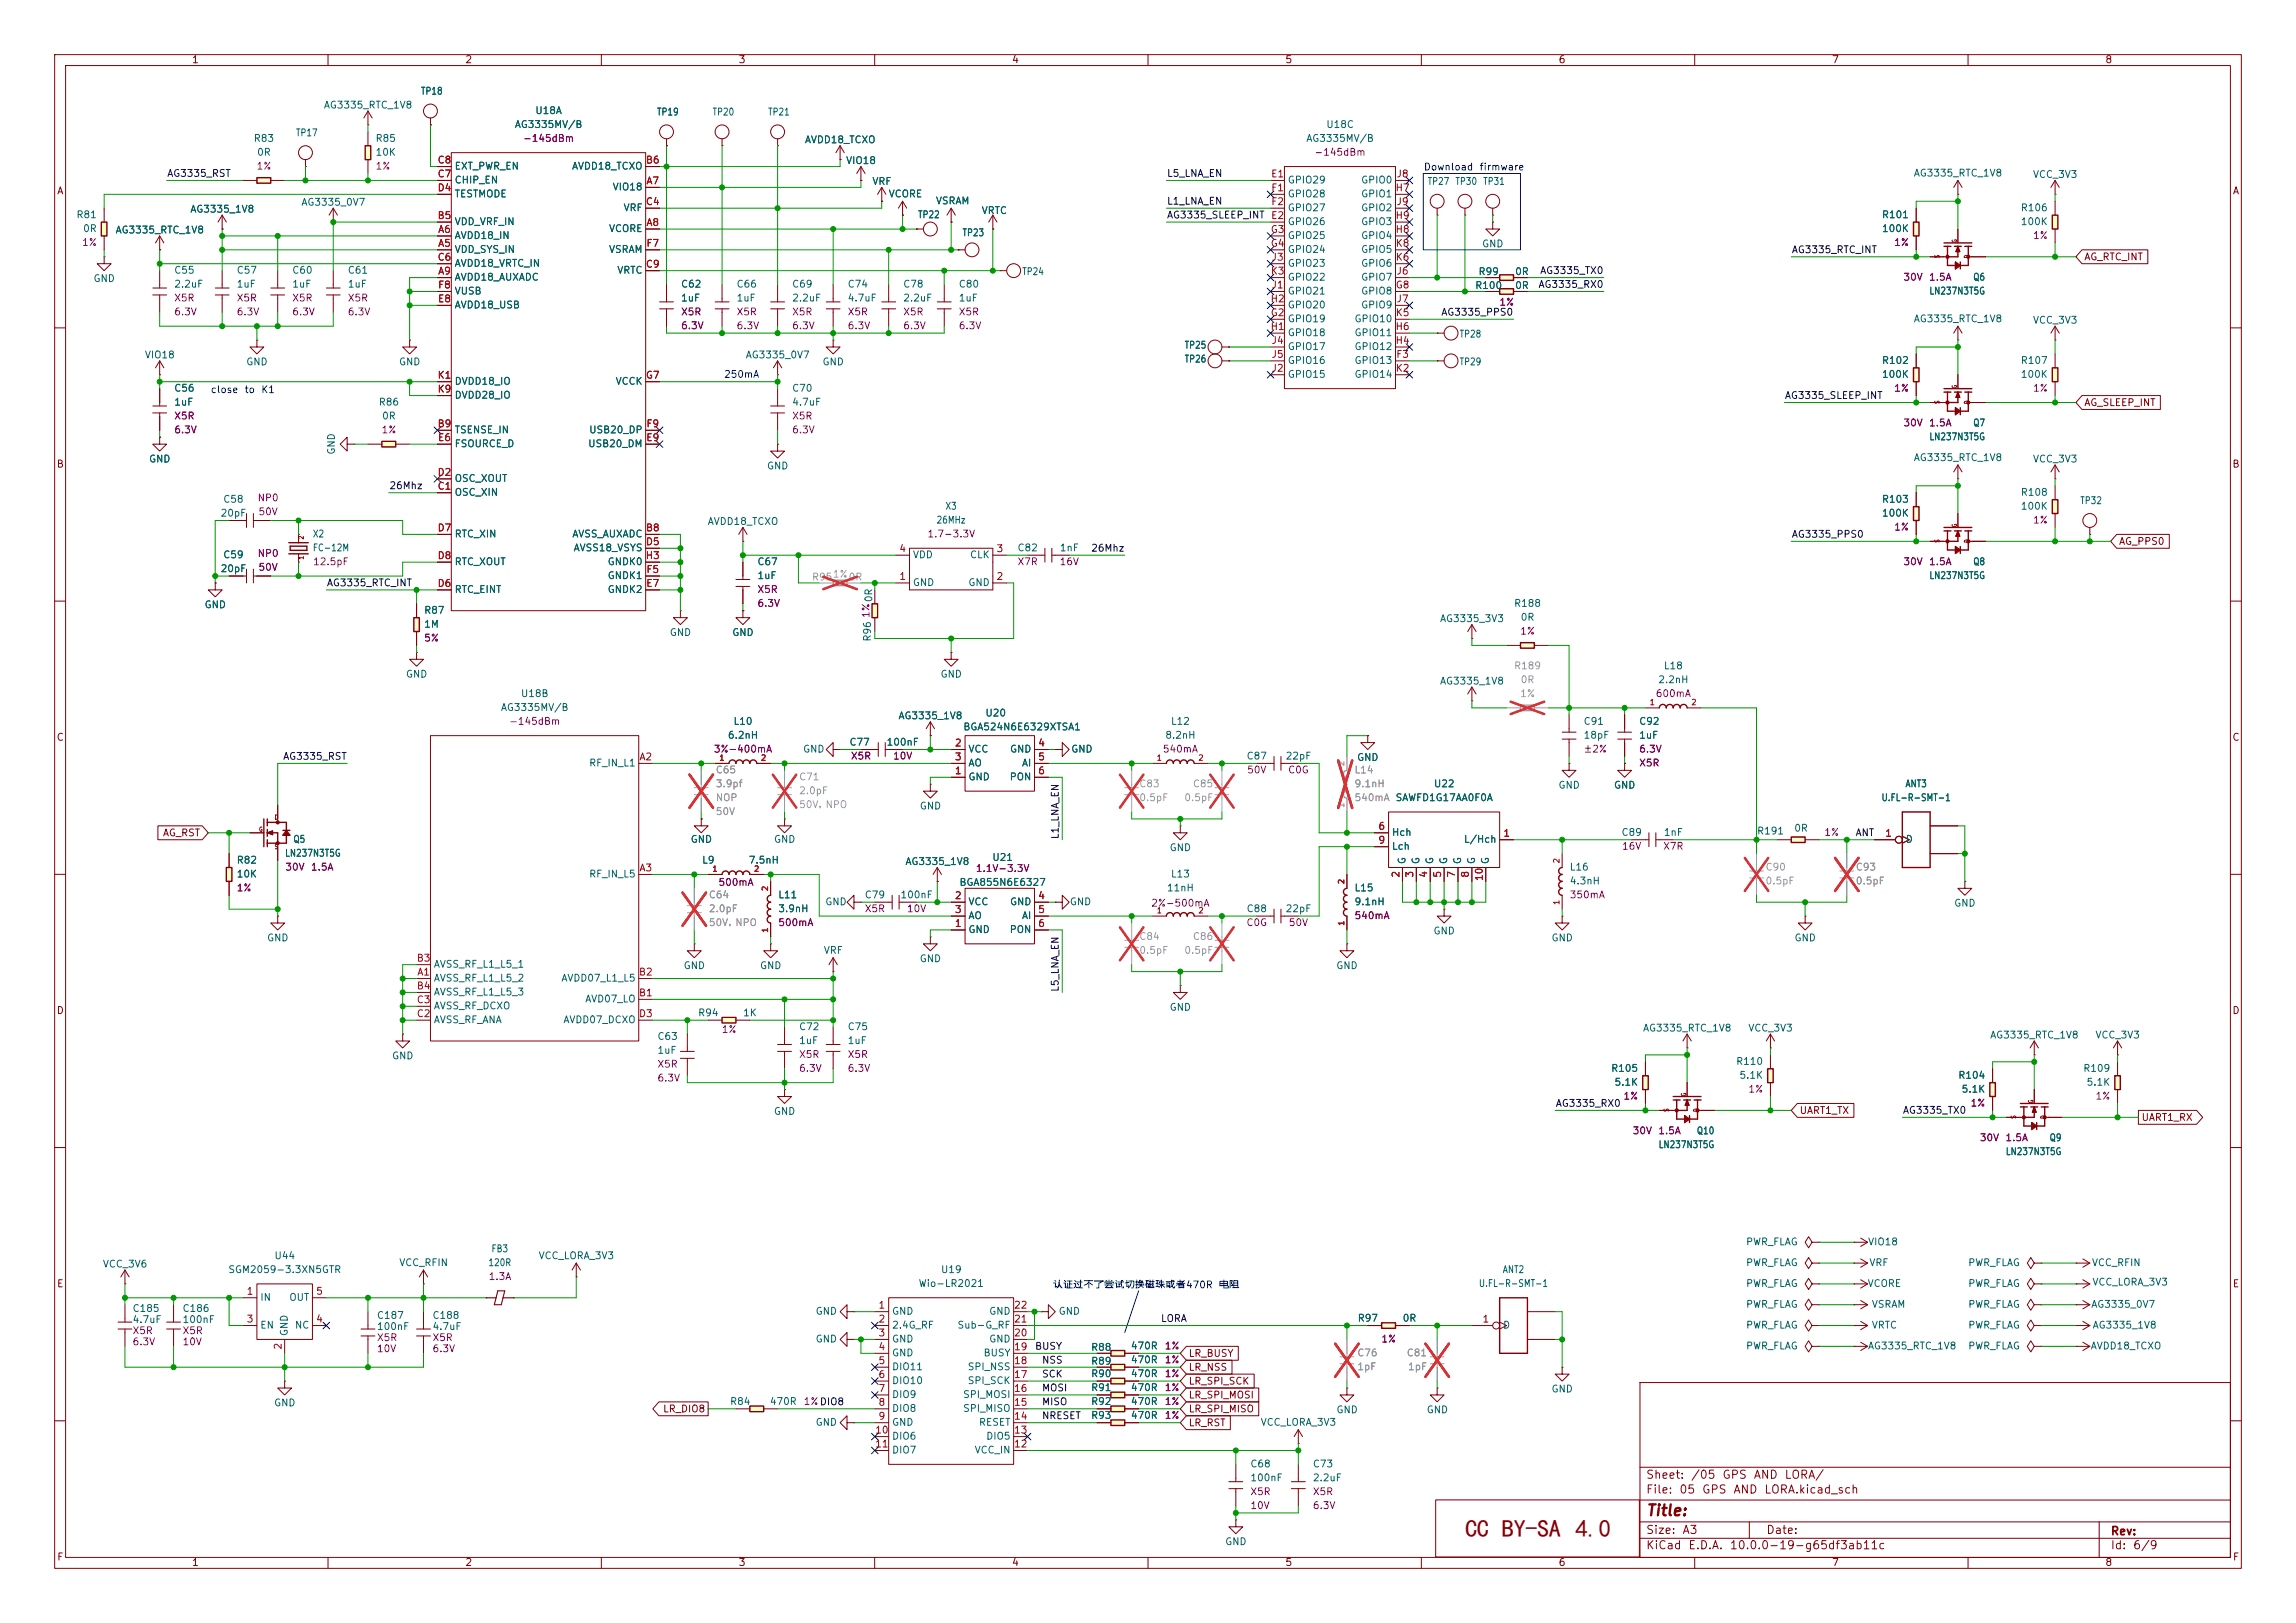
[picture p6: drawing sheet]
<svg xmlns="http://www.w3.org/2000/svg" width="420mm" height="297mm" viewBox="0 0 420 297" stroke-linecap="round" stroke-linejoin="round" font-family="sans-serif">
<defs><g id="words">
<text font-size="4.5" fill="#840000" x="268" y="281.2">CC BY-SA 4.0</text>
<text font-size="2" fill="#840000" x="301" y="277.9">Title:</text>
<g font-size="1.5" fill="#840000">
<text x="301" y="273.7">File:</text>
<text x="301" y="271">Sheet:</text>
<text x="307.1" y="273.7">05</text>
<text x="309.2" y="271">/05</text>
<text x="311.2" y="273.7">GPS</text>
<text x="314.9" y="271">GPS</text>
<text x="317" y="273.7">AND</text>
<text x="320.7" y="271">AND</text>
<text x="322.6" y="273.7">LORA.kicad_sch</text>
<text x="326.3" y="271">LORA/</text>
<text x="301" y="281.1">Size:</text>
<text x="307.6" y="281.1">A3</text>
<text x="323" y="281.1">Date:</text>
<text x="386" y="281.3">Rev:</text>
<text x="301" y="283.9">KiCad</text>
<text x="308.7" y="283.9">E.D.A.</text>
<text x="316.3" y="283.9">10.0.0-19-g65df3ab11c</text>
<text x="386" y="283.9">Id:</text>
<text x="390.1" y="283.9">6/9</text>
</g>
<g font-size="1.3" fill="#840000">
<text x="35" y="11.9">1</text>
<text x="85" y="11.9">2</text>
<text x="135" y="11.9">3</text>
<text x="185" y="11.9">4</text>
<text x="235" y="11.9">5</text>
<text x="285" y="11.9">6</text>
<text x="335" y="11.9">7</text>
<text x="385" y="11.9">8</text>
<text x="10.3" y="35.9">A</text>
<text x="408.3" y="35.9">A</text>
<text x="381.2" y="47.9">AG_RTC_INT</text>
<text x="381.2" y="74.6">AG_SLEEP_INT</text>
<text x="10.3" y="85.9">B</text>
<text x="408.2" y="85.9">B</text>
<text x="387.5" y="100">AG_PPS0</text>
<text x="10.3" y="135.9">C</text>
<text x="408.2" y="135.9">C</text>
<text x="29.7" y="153.4">AG_RST</text>
<text x="10.3" y="185.9">D</text>
<text x="408.2" y="185.9">D</text>
<text x="329.1" y="204.2">UART1_TX</text>
<text x="391.6" y="205.4">UART1_RX</text>
<text x="10.3" y="235.9">E</text>
<text x="408.3" y="235.9">E</text>
<text x="217.3" y="251.1">LR_NSS</text>
<text x="217.3" y="248.6">LR_BUSY</text>
<text x="217.3" y="253.7">LR_SPI_SCK</text>
<text x="217.3" y="256.2">LR_SPI_MOSI</text>
<text x="121.2" y="258.8">LR_DIO8</text>
<text x="217.3" y="261.3">LR_RST</text>
<text x="217.3" y="258.8">LR_SPI_MISO</text>
<text x="10.3" y="285.9">F</text>
<text x="35" y="286.9">1</text>
<text x="85" y="286.9">2</text>
<text x="135" y="286.9">3</text>
<text x="185" y="286.9">4</text>
<text x="235" y="286.9">5</text>
<text x="285" y="286.9">6</text>
<text x="335" y="286.9">7</text>
<text x="385" y="286.9">8</text>
<text x="408.3" y="285.9">F</text>
</g>
<g font-size="1.3" fill="#006464">
<text x="76.9" y="17.6">TP18</text>
<text x="59.1" y="20.2">AG3335_RTC_1V8</text>
<text x="94.1" y="23.7">AG3335MV/B</text>
<text x="97.8" y="21.2">U18A</text>
<text x="120.1" y="21.4">TP19</text>
<text x="130.2" y="21.4">TP20</text>
<text x="140.4" y="21.4">TP21</text>
<text x="242.5" y="23.7">U18C</text>
<text x="46.3" y="26.3">R83</text>
<text x="46.9" y="28.8">0R</text>
<text x="54" y="25.2">TP17</text>
<text x="68.6" y="26.3">R85</text>
<text x="68.6" y="28.8">10K</text>
<text x="147.1" y="26.5">AVDD18_TCXO</text>
<text x="238.8" y="26.3">AG3335MV/B</text>
<text x="83.1" y="33.9">CHIP_EN</text>
<text x="83.1" y="31.3">EXT_PWR_EN</text>
<text x="104.5" y="31.3">AVDD18_TCXO</text>
<text x="112" y="35.2">VIO18</text>
<text x="154.7" y="30.3">VIO18</text>
<text x="159.5" y="34.1">VRF</text>
<text x="235.5" y="33.9">GPIO29</text>
<text x="248.9" y="33.9">GPIO0</text>
<text x="261" y="34.1">TP27</text>
<text x="266.1" y="34.1">TP30</text>
<text x="271.2" y="34.1">TP31</text>
<text x="350" y="32.6">AG3335_RTC_1V8</text>
<text x="371.8" y="32.9">VCC_3V3</text>
<text x="13.9" y="40.2">R81</text>
<text x="34.7" y="39.2">AG3335_1V8</text>
<text x="55" y="37.9">AG3335_0V7</text>
<text x="83.1" y="41.5">VDD_VRF_IN</text>
<text x="83.1" y="36.4">TESTMODE</text>
<text x="114" y="39">VRF</text>
<text x="162.5" y="36.4">VCORE</text>
<text x="167.8" y="40.2">TP22</text>
<text x="171.1" y="37.7">VSRAM</text>
<text x="179.5" y="39.5">VRTC</text>
<text x="235.5" y="41.5">GPIO26</text>
<text x="235.5" y="36.4">GPIO28</text>
<text x="235.5" y="39">GPIO27</text>
<text x="248.9" y="36.4">GPIO1</text>
<text x="248.9" y="41.5">GPIO3</text>
<text x="248.9" y="39">GPIO2</text>
<text x="344.1" y="40.2">R101</text>
<text x="369.5" y="39">R106</text>
<text x="369.5" y="41.5">100K</text>
<text x="15.1" y="42.8">0R</text>
<text x="21" y="43">AG3335_RTC_1V8</text>
<text x="83.1" y="46.6">VDD_SYS_IN</text>
<text x="83.1" y="44">AVDD18_IN</text>
<text x="111.3" y="42.8">VCORE</text>
<text x="111.3" y="46.6">VSRAM</text>
<text x="176" y="43.5">TP23</text>
<text x="235.5" y="44">GPIO25</text>
<text x="235.5" y="46.6">GPIO24</text>
<text x="248.9" y="44">GPIO4</text>
<text x="248.9" y="46.6">GPIO5</text>
<text x="271" y="45.6">GND</text>
<text x="344.1" y="42.8">100K</text>
<text x="17" y="51.9">GND</text>
<text x="31.8" y="50.4">C55</text>
<text x="31.8" y="52.9">2.2uF</text>
<text x="43.2" y="52.9">1uF</text>
<text x="43.2" y="50.4">C57</text>
<text x="53.3" y="52.9">1uF</text>
<text x="53.3" y="50.4">C60</text>
<text x="63.5" y="52.9">1uF</text>
<text x="63.5" y="50.4">C61</text>
<text x="83.1" y="51.7">AVDD18_AUXADC</text>
<text x="83.1" y="49.1">AVDD18_VRTC_IN</text>
<text x="112.8" y="50.4">VRTC</text>
<text x="124.5" y="52.9">C62</text>
<text x="134.6" y="52.9">C66</text>
<text x="144.8" y="52.9">C69</text>
<text x="154.9" y="52.9">C74</text>
<text x="165.1" y="52.9">C78</text>
<text x="175.3" y="52.9">C80</text>
<text x="186.9" y="50.6">TP24</text>
<text x="235.5" y="49.1">GPIO23</text>
<text x="235.5" y="51.7">GPIO22</text>
<text x="248.9" y="51.7">GPIO7</text>
<text x="248.9" y="49.1">GPIO6</text>
<text x="269.7" y="53.2">R100</text>
<text x="270.3" y="50.6">R99</text>
<text x="277" y="53.2">0R</text>
<text x="277" y="50.6">0R</text>
<text x="360.8" y="51.7">Q6</text>
<text x="83.1" y="56.7">AVDD18_USB</text>
<text x="83.1" y="54.2">VUSB</text>
<text x="124.5" y="55.5">1uF</text>
<text x="134.6" y="55.5">1uF</text>
<text x="144.8" y="55.5">2.2uF</text>
<text x="154.9" y="55.5">4.7uF</text>
<text x="165.1" y="55.5">2.2uF</text>
<text x="175.3" y="55.5">1uF</text>
<text x="235.5" y="59.3">GPIO19</text>
<text x="235.5" y="56.7">GPIO20</text>
<text x="235.5" y="54.2">GPIO21</text>
<text x="247.7" y="59.3">GPIO10</text>
<text x="248.9" y="54.2">GPIO8</text>
<text x="248.9" y="56.7">GPIO9</text>
<text x="350" y="59.3">AG3335_RTC_1V8</text>
<text x="352.8" y="54.2">LN237N3T5G</text>
<text x="371.8" y="59.5">VCC_3V3</text>
<text x="26.4" y="65.9">VIO18</text>
<text x="136.3" y="65.9">AG3335_0V7</text>
<text x="216.6" y="64.1">TP25</text>
<text x="235.5" y="61.8">GPIO18</text>
<text x="235.5" y="64.4">GPIO17</text>
<text x="247.7" y="64.4">GPIO12</text>
<text x="247.7" y="61.8">GPIO11</text>
<text x="266.9" y="62.1">TP28</text>
<text x="31.8" y="72">C56</text>
<text x="44.9" y="67.2">GND</text>
<text x="72.9" y="67.2">GND</text>
<text x="83.1" y="70.7">DVDD18_IO</text>
<text x="112.5" y="70.7">VCCK</text>
<text x="144.8" y="72">C70</text>
<text x="150.3" y="67.2">GND</text>
<text x="216.6" y="66.6">TP26</text>
<text x="235.5" y="69.4">GPIO15</text>
<text x="235.5" y="66.9">GPIO16</text>
<text x="247.7" y="66.9">GPIO13</text>
<text x="247.7" y="69.4">GPIO14</text>
<text x="266.9" y="67.2">TP29</text>
<text x="344.1" y="66.9">R102</text>
<text x="344.1" y="69.4">100K</text>
<text x="369.5" y="66.9">R107</text>
<text x="369.5" y="69.4">100K</text>
<text x="31.8" y="74.5">1uF</text>
<text x="69.2" y="74.5">R86</text>
<text x="69.8" y="77.1">0R</text>
<text x="83.1" y="73.3">DVDD28_IO</text>
<text x="144.8" y="74.5">4.7uF</text>
<text x="61.6" y="83.3" transform="rotate(-90 61.6 83.3)">GND</text>
<text x="83.1" y="79.6">TSENSE_IN</text>
<text x="83.1" y="82.1">FSOURCE_D</text>
<text x="107.5" y="82.1">USB20_DM</text>
<text x="107.7" y="79.6">USB20_DP</text>
<text x="352.8" y="80.9">LN237N3T5G</text>
<text x="360.8" y="78.3">Q7</text>
<text x="27.2" y="84.9">GND</text>
<text x="83.1" y="88.5">OSC_XOUT</text>
<text x="140.2" y="86.2">GND</text>
<text x="350" y="84.7">AG3335_RTC_1V8</text>
<text x="371.8" y="84.9">VCC_3V3</text>
<text x="40.2" y="94.8">20pF</text>
<text x="40.7" y="92.3">C58</text>
<text x="83.1" y="91">OSC_XIN</text>
<text x="172.8" y="93.6">X3</text>
<text x="344.1" y="92.3">R103</text>
<text x="344.1" y="94.8">100K</text>
<text x="369.5" y="91">R108</text>
<text x="369.5" y="93.6">100K</text>
<text x="380.4" y="92.6">TP32</text>
<text x="57.1" y="98.7">X2</text>
<text x="57.1" y="101.2">FC-12M</text>
<text x="83.1" y="98.7">RTC_XIN</text>
<text x="104.6" y="98.7">AVSS_AUXADC</text>
<text x="104.8" y="101.2">AVSS18_VSYS</text>
<text x="129.3" y="96.4">AVDD18_TCXO</text>
<text x="171.2" y="96.1">26MHz</text>
<text x="186" y="101.2">C82</text>
<text x="193.8" y="101.2">1nF</text>
<text x="40.2" y="105">20pF</text>
<text x="40.7" y="102.5">C59</text>
<text x="83.1" y="103.7">RTC_XOUT</text>
<text x="111" y="106.3">GNDK1</text>
<text x="111" y="103.7">GNDK0</text>
<text x="138.4" y="106.3">1uF</text>
<text x="138.4" y="103.7">C67</text>
<text x="166.9" y="107.5">GND</text>
<text x="166.9" y="102.5">VDD</text>
<text x="177" y="107.5">GND</text>
<text x="177.3" y="102.5">CLK</text>
<text x="352.8" y="106.3">LN237N3T5G</text>
<text x="360.8" y="103.7">Q8</text>
<text x="37.3" y="111.6">GND</text>
<text x="77.5" y="112.6">R87</text>
<text x="83.1" y="108.8">RTC_EINT</text>
<text x="111" y="108.8">GNDK2</text>
<text x="159.9" y="110.3" transform="rotate(-90 159.9 110.3)">0R</text>
<text x="276.8" y="111.4">R188</text>
<text x="278.1" y="113.9">0R</text>
<text x="77.5" y="115.2">1M</text>
<text x="122.4" y="116.7">GND</text>
<text x="133.8" y="116.7">GND</text>
<text x="159.6" y="117.5" transform="rotate(-90 159.6 117.5)">R96</text>
<text x="263.3" y="114.1">AG3335_3V3</text>
<text x="74.1" y="124.3">GND</text>
<text x="171.9" y="124.3">GND</text>
<text x="263.3" y="125.6">AG3335_1V8</text>
<text x="303.2" y="125.3">2.2nH</text>
<text x="304.2" y="122.8">L18</text>
<text x="91.5" y="130.4">AG3335MV/B</text>
<text x="95.2" y="127.9">U18B</text>
<text x="164.2" y="131.9">AG3335_1V8</text>
<text x="180.1" y="131.4">U20</text>
<text x="133" y="135.5">6.2nH</text>
<text x="134.1" y="132.9">L10</text>
<text x="155.3" y="136.8">C77</text>
<text x="162.1" y="136.8">100nF</text>
<text x="176.1" y="134">BGA524N6E6329XTSA1</text>
<text x="213" y="135.5">8.2nH</text>
<text x="214.1" y="132.9">L12</text>
<text x="289.6" y="132.9">C91</text>
<text x="289.6" y="135.5">18pF</text>
<text x="299.7" y="135.5">1uF</text>
<text x="299.7" y="132.9">C92</text>
<text x="107.7" y="140.6">RF_IN_L1</text>
<text x="146.8" y="138">GND</text>
<text x="177" y="143.1">GND</text>
<text x="177" y="138">VCC</text>
<text x="177" y="140.6">AO</text>
<text x="184.6" y="143.1">PON</text>
<text x="184.6" y="138">GND</text>
<text x="186.8" y="140.6">AI</text>
<text x="195.8" y="138">GND</text>
<text x="227.9" y="139.3">C87</text>
<text x="235.1" y="139.3">22pF</text>
<text x="248.1" y="139.5">GND</text>
<text x="168.1" y="148.4">GND</text>
<text x="255.2" y="146.9">SAWFD1G17AA0F0A</text>
<text x="262.2" y="144.4">U22</text>
<text x="285" y="144.6">GND</text>
<text x="295.1" y="144.6">GND</text>
<text x="344.1" y="146.9">U.FL-R-SMT-1</text>
<text x="348.4" y="144.4">ANT3</text>
<text x="53.6" y="154.5">Q5</text>
<text x="126.2" y="154.5">GND</text>
<text x="141.5" y="154.5">GND</text>
<text x="254.5" y="153.3">Hch</text>
<text x="254.5" y="155.8">Lch</text>
<text x="267.7" y="154.5">L/Hch</text>
<text x="296.5" y="153.3">C89</text>
<text x="304.2" y="153.3">1nF</text>
<text x="321.3" y="153">R191</text>
<text x="328.1" y="152.5">0R</text>
<text x="348.5" y="154.5">D</text>
<text x="43.2" y="158.3">R82</text>
<text x="43.2" y="160.9">10K</text>
<text x="52" y="157.1">LN237N3T5G</text>
<text x="107.7" y="160.9">RF_IN_L5</text>
<text x="128.3" y="158.3">L9</text>
<text x="136.8" y="158.3">7.5nH</text>
<text x="165.5" y="158.6">AG3335_1V8</text>
<text x="181.4" y="157.8">U21</text>
<text x="213.8" y="156.1">GND</text>
<text x="214.1" y="160.9">L13</text>
<text x="257.4" y="158.2" transform="rotate(-90 257.4 158.2)">G</text>
<text x="259.9" y="158.2" transform="rotate(-90 259.9 158.2)">G</text>
<text x="262.5" y="158.2" transform="rotate(-90 262.5 158.2)">G</text>
<text x="265" y="158.2" transform="rotate(-90 265 158.2)">G</text>
<text x="267.6" y="158.2" transform="rotate(-90 267.6 158.2)">G</text>
<text x="270.1" y="158.2" transform="rotate(-90 270.1 158.2)">G</text>
<text x="272.6" y="158.2" transform="rotate(-90 272.6 158.2)">G</text>
<text x="287" y="159.6">L16</text>
<text x="142.2" y="164.7">L11</text>
<text x="142.2" y="167.2">3.9nH</text>
<text x="150.9" y="166">GND</text>
<text x="158.1" y="164.7">C79</text>
<text x="164.6" y="164.7">100nF</text>
<text x="175.4" y="162.4">BGA855N6E6327</text>
<text x="177" y="166">VCC</text>
<text x="184.6" y="166">GND</text>
<text x="195.6" y="166">GND</text>
<text x="213.3" y="163.4">11nH</text>
<text x="227.9" y="167.2">C88</text>
<text x="235.1" y="167.2">22pF</text>
<text x="247.7" y="163.4">L15</text>
<text x="247.7" y="166">9.1nH</text>
<text x="287" y="162.2">4.3nH</text>
<text x="357.4" y="166.2">GND</text>
<text x="48.7" y="172.6">GND</text>
<text x="177" y="171">GND</text>
<text x="177" y="168.5">AO</text>
<text x="184.6" y="171">PON</text>
<text x="186.8" y="168.5">AI</text>
<text x="262.1" y="171.3">GND</text>
<text x="283.7" y="172.6">GND</text>
<text x="328.1" y="172.6">GND</text>
<text x="79.2" y="179.9">AVSS_RF_L1_L5_2</text>
<text x="79.2" y="177.4">AVSS_RF_L1_L5_1</text>
<text x="102.6" y="179.9">AVDD07_L1_L5</text>
<text x="124.9" y="177.6">GND</text>
<text x="138.9" y="177.6">GND</text>
<text x="150.6" y="174.9">VRF</text>
<text x="168.1" y="176.4">GND</text>
<text x="244.3" y="177.6">GND</text>
<text x="79.2" y="182.5">AVSS_RF_L1_L5_3</text>
<text x="79.2" y="185">AVSS_RF_DCXO</text>
<text x="106.9" y="183.7">AVD07_LO</text>
<text x="213.8" y="185.3">GND</text>
<text x="79.2" y="187.6">AVSS_RF_ANA</text>
<text x="102.9" y="187.6">AVDD07_DCXO</text>
<text x="120.2" y="190.6">C63</text>
<text x="127.6" y="186.3">R94</text>
<text x="135.8" y="186.3">1K</text>
<text x="146.1" y="191.4">1uF</text>
<text x="146.1" y="188.8">C72</text>
<text x="154.9" y="191.4">1uF</text>
<text x="154.9" y="188.8">C75</text>
<text x="300.4" y="189.1">AG3335_RTC_1V8</text>
<text x="319.7" y="189.1">VCC_3V3</text>
<text x="363.9" y="190.3">AG3335_RTC_1V8</text>
<text x="383.2" y="190.3">VCC_3V3</text>
<text x="71.6" y="194.2">GND</text>
<text x="120.2" y="193.1">1uF</text>
<text x="294.6" y="196.4">R105</text>
<text x="317.5" y="195.2">R110</text>
<text x="318.1" y="197.7">5.1K</text>
<text x="358.1" y="197.7">R104</text>
<text x="381" y="196.4">R109</text>
<text x="295.2" y="199">5.1K</text>
<text x="358.7" y="200.3">5.1K</text>
<text x="381.6" y="199">5.1K</text>
<text x="141.5" y="204.3">GND</text>
<text x="310.3" y="207.9">Q10</text>
<text x="374.8" y="209.1">Q9</text>
<text x="303.3" y="210.4">LN237N3T5G</text>
<text x="366.8" y="211.7">LN237N3T5G</text>
<text x="18.7" y="232.3">VCC_3V6</text>
<text x="41.7" y="233.3">SGM2059-3.3XN5GTR</text>
<text x="50.1" y="230.7">U44</text>
<text x="72.9" y="232">VCC_RFIN</text>
<text x="89.2" y="232">120R</text>
<text x="89.8" y="229.5">FB3</text>
<text x="98.4" y="230.7">VCC_LORA_3V3</text>
<text x="172" y="233.3">U19</text>
<text x="274.8" y="233.3">ANT2</text>
<text x="319.3" y="228.2">PWR_FLAG</text>
<text x="319.3" y="232">PWR_FLAG</text>
<text x="341.6" y="228.2">VIO18</text>
<text x="341.8" y="232">VRF</text>
<text x="359.9" y="232">PWR_FLAG</text>
<text x="382.5" y="232">VCC_RFIN</text>
<text x="47.5" y="238.4">IN</text>
<text x="52.8" y="238.4">OUT</text>
<text x="167.9" y="235.8">Wio-LR2021</text>
<text x="270.4" y="235.8">U.FL-R-SMT-1</text>
<text x="319.3" y="239.6">PWR_FLAG</text>
<text x="319.3" y="235.8">PWR_FLAG</text>
<text x="341.5" y="235.8">VCORE</text>
<text x="342.3" y="239.6">VSRAM</text>
<text x="359.9" y="239.6">PWR_FLAG</text>
<text x="359.9" y="235.8">PWR_FLAG</text>
<text x="382.4" y="239.6">AG3335_0V7</text>
<text x="382.6" y="235.6">VCC_LORA_3V3</text>
<text x="24.1" y="240.4">C185</text>
<text x="24.1" y="242.4">4.7uF</text>
<text x="33.3" y="240.4">C186</text>
<text x="33.3" y="242.4">100nF</text>
<text x="47.5" y="243.4">EN</text>
<text x="52.9" y="244.6" transform="rotate(-90 52.9 244.6)">GND</text>
<text x="53.8" y="243.4">NC</text>
<text x="68.8" y="241.7">C187</text>
<text x="68.8" y="243.7">100nF</text>
<text x="79" y="241.7">C188</text>
<text x="79" y="243.7">4.7uF</text>
<text x="149.1" y="240.9">GND</text>
<text x="149.1" y="246">GND</text>
<text x="163.1" y="240.9">GND</text>
<text x="163.1" y="243.4">2.4G_RF</text>
<text x="163.1" y="246">GND</text>
<text x="175" y="243.4">Sub-G_RF</text>
<text x="180.8" y="246">GND</text>
<text x="180.8" y="240.9">GND</text>
<text x="193.5" y="240.9">GND</text>
<text x="248.2" y="242.2">R97</text>
<text x="256.5" y="242.2">0R</text>
<text x="274.8" y="243.4">D</text>
<text x="319.3" y="243.4">PWR_FLAG</text>
<text x="342.3" y="243.4">VRTC</text>
<text x="359.9" y="243.4">PWR_FLAG</text>
<text x="382.7" y="243.4">AG3335_1V8</text>
<text x="163.1" y="248.5">GND</text>
<text x="163.1" y="251.1">DIO11</text>
<text x="176.9" y="251.1">SPI_NSS</text>
<text x="179.8" y="248.5">BUSY</text>
<text x="199.5" y="250">R89</text>
<text x="199.5" y="247.5">R88</text>
<text x="206.7" y="249.8">470R</text>
<text x="206.7" y="247.2">470R</text>
<text x="319.3" y="247.2">PWR_FLAG</text>
<text x="341.6" y="247.2">AG3335_RTC_1V8</text>
<text x="359.9" y="247.2">PWR_FLAG</text>
<text x="382.3" y="247.2">AVDD18_TCXO</text>
<text x="50" y="257.7">GND</text>
<text x="133.4" y="257.4">R84</text>
<text x="140.7" y="257.4">470R</text>
<text x="163.1" y="253.6">DIO10</text>
<text x="163.1" y="256.1">DIO9</text>
<text x="176.1" y="256.1">SPI_MOSI</text>
<text x="176.9" y="253.6">SPI_SCK</text>
<text x="199.5" y="257.4">R92</text>
<text x="199.5" y="254.9">R91</text>
<text x="199.5" y="252.3">R90</text>
<text x="206.7" y="257.4">470R</text>
<text x="206.7" y="254.9">470R</text>
<text x="206.7" y="252.3">470R</text>
<text x="283.7" y="255.1">GND</text>
<text x="149.1" y="261.2">GND</text>
<text x="163.1" y="258.7">DIO8</text>
<text x="163.1" y="261.2">GND</text>
<text x="163.1" y="263.8">DIO6</text>
<text x="176.1" y="258.7">SPI_MISO</text>
<text x="179" y="261.2">RESET</text>
<text x="180.3" y="263.8">DIO5</text>
<text x="199.5" y="259.9">R93</text>
<text x="206.7" y="259.9">470R</text>
<text x="230.5" y="261.2">VCC_LORA_3V3</text>
<text x="244.4" y="258.9">GND</text>
<text x="260.9" y="258.9">GND</text>
<text x="163.1" y="266.3">DIO7</text>
<text x="178.2" y="266.3">VCC_IN</text>
<text x="228.6" y="268.8">C68</text>
<text x="240" y="268.8">C73</text>
<text x="228.6" y="271.4">100nF</text>
<text x="240" y="271.4">2.2uF</text>
<text x="224" y="283.1">GND</text>
</g>
<g font-size="1.3" fill="#840084">
<text x="95.6" y="26.3">-145dBm</text>
<text x="240.4" y="28.8">-145dBm</text>
<text x="46.8" y="31.3">1%</text>
<text x="68.6" y="31.3">1%</text>
<text x="14.9" y="45.3">1%</text>
<text x="346.4" y="45.3">1%</text>
<text x="371.8" y="44">1%</text>
<text x="348.1" y="51.7">30V</text>
<text x="352.7" y="51.7">1.5A</text>
<text x="31.8" y="55.5">X5R</text>
<text x="31.8" y="58">6.3V</text>
<text x="43.2" y="55.5">X5R</text>
<text x="43.2" y="58">6.3V</text>
<text x="53.3" y="55.5">X5R</text>
<text x="53.3" y="58">6.3V</text>
<text x="63.5" y="55.5">X5R</text>
<text x="63.5" y="58">6.3V</text>
<text x="124.5" y="58">X5R</text>
<text x="134.6" y="58">X5R</text>
<text x="144.8" y="58">X5R</text>
<text x="154.9" y="58">X5R</text>
<text x="165.1" y="58">X5R</text>
<text x="175.3" y="58">X5R</text>
<text x="274.2" y="56.2">1%</text>
<text x="124.5" y="60.6">6.3V</text>
<text x="134.6" y="60.6">6.3V</text>
<text x="144.8" y="60.6">6.3V</text>
<text x="154.9" y="60.6">6.3V</text>
<text x="165.1" y="60.6">6.3V</text>
<text x="175.3" y="60.6">6.3V</text>
<text x="346.4" y="72">1%</text>
<text x="371.8" y="72">1%</text>
<text x="31.8" y="77.1">X5R</text>
<text x="144.8" y="77.1">X5R</text>
<text x="31.8" y="79.6">6.3V</text>
<text x="69.7" y="79.6">1%</text>
<text x="144.8" y="79.6">6.3V</text>
<text x="348.1" y="78.3">30V</text>
<text x="352.7" y="78.3">1.5A</text>
<text x="47" y="92">NP0</text>
<text x="47.2" y="94.6">50V</text>
<text x="169.5" y="98.7">1.7-3.3V</text>
<text x="346.4" y="97.4">1%</text>
<text x="371.8" y="96.1">1%</text>
<text x="47" y="102.2">NP0</text>
<text x="47.2" y="104.7">50V</text>
<text x="57.2" y="103.7">12.5pF</text>
<text x="186" y="103.7">X7R</text>
<text x="193.7" y="103.7">16V</text>
<text x="348.1" y="103.7">30V</text>
<text x="352.7" y="103.7">1.5A</text>
<text x="138.4" y="108.8">X5R</text>
<text x="138.4" y="111.4">6.3V</text>
<text x="159.4" y="113.2" transform="rotate(-90 159.4 113.2)">1%</text>
<text x="77.5" y="117.7">5%</text>
<text x="278" y="116.4">1%</text>
<text x="302.8" y="127.9">600mA</text>
<text x="93" y="132.9">-145dBm</text>
<text x="130.5" y="138">3%-400mA</text>
<text x="155.5" y="139.3">X5R</text>
<text x="163.2" y="139.3">10V</text>
<text x="212.6" y="138">540mA</text>
<text x="228" y="141.8">50V</text>
<text x="235.5" y="141.8">C0G</text>
<text x="289.6" y="138">±2%</text>
<text x="299.7" y="138">6.3V</text>
<text x="299.7" y="140.6">X5R</text>
<text x="296.6" y="155.8">16V</text>
<text x="304.1" y="155.8">X7R</text>
<text x="333.6" y="153.3">1%</text>
<text x="52.1" y="159.6">30V</text>
<text x="56.8" y="159.6">1.5A</text>
<text x="178.4" y="159.9">1.1V-3.3V</text>
<text x="43.2" y="163.4">1%</text>
<text x="131.3" y="162.4">500mA</text>
<text x="158.1" y="167.2">X5R</text>
<text x="165.8" y="167.2">10V</text>
<text x="210.5" y="166.2">2%-500mA</text>
<text x="287" y="164.7">350mA</text>
<text x="142.2" y="169.8">500mA</text>
<text x="227.9" y="169.8">C0G</text>
<text x="235.6" y="169.8">50V</text>
<text x="247.7" y="168.5">540mA</text>
<text x="131.9" y="189.3">1%</text>
<text x="120.2" y="195.7">X5R</text>
<text x="146.1" y="193.9">X5R</text>
<text x="146.1" y="196.4">6.3V</text>
<text x="154.9" y="193.9">X5R</text>
<text x="154.9" y="196.4">6.3V</text>
<text x="120.2" y="198.2">6.3V</text>
<text x="296.8" y="201.5">1%</text>
<text x="319.7" y="200.3">1%</text>
<text x="360.3" y="202.8">1%</text>
<text x="383.2" y="201.5">1%</text>
<text x="298.5" y="207.9">30V</text>
<text x="303.2" y="207.9">1.5A</text>
<text x="362" y="209.1">30V</text>
<text x="366.7" y="209.1">1.5A</text>
<text x="89.3" y="234.5">1.3A</text>
<text x="24.1" y="244.4">X5R</text>
<text x="33.3" y="244.4">X5R</text>
<text x="68.8" y="245.7">X5R</text>
<text x="79" y="245.7">X5R</text>
<text x="252.6" y="246">1%</text>
<text x="24.1" y="246.5">6.3V</text>
<text x="33.3" y="246.5">10V</text>
<text x="68.8" y="247.8">10V</text>
<text x="79" y="247.8">6.3V</text>
<text x="212.9" y="249.8">1%</text>
<text x="212.9" y="247.2">1%</text>
<text x="146.9" y="257.4">1% DIO8</text>
<text x="212.9" y="257.4">1%</text>
<text x="212.9" y="254.9">1%</text>
<text x="212.9" y="252.3">1%</text>
<text x="212.9" y="259.9">1%</text>
<text x="228.6" y="273.9">X5R</text>
<text x="240" y="273.9">X5R</text>
<text x="228.6" y="276.5">10V</text>
<text x="240" y="276.5">6.3V</text>
</g>
<g font-size="1.3" fill="#0f0f0f">
<text x="30.5" y="32.7">AG3335_RST</text>
<text x="213.4" y="32.7">L5_LNA_EN</text>
<text x="213.4" y="37.8">L1_LNA_EN</text>
<text x="213.4" y="40.3">AG3335_SLEEP_INT</text>
<text x="327.7" y="46.6">AG3335_RTC_INT</text>
<text x="281.3" y="53">AG3335_RX0</text>
<text x="281.6" y="50.5">AG3335_TX0</text>
<text x="263.5" y="58.1">AG3335_PPS0</text>
<text x="326.4" y="73.3">AG3335_SLEEP_INT</text>
<text x="71.1" y="89.8">26Mhz</text>
<text x="199.5" y="101.3">26Mhz</text>
<text x="327.7" y="98.7">AG3335_PPS0</text>
<text x="59.7" y="107.6">AG3335_RTC_INT</text>
<text x="51.7" y="139.4">AG3335_RST</text>
<text x="194" y="153.7" transform="rotate(-90 194 153.7)">L1_LNA_EN</text>
<text x="339.3" y="153.3">ANT</text>
<text x="194" y="181.6" transform="rotate(-90 194 181.6)">L5_LNA_EN</text>
<text x="284.5" y="202.9">AG3335_RX0</text>
<text x="348" y="204.1">AG3335_TX0</text>
<text x="212.2" y="242.2">LORA</text>
<text x="189.2" y="247.3">BUSY</text>
<text x="190.5" y="249.8">NSS</text>
<text x="190.5" y="257.5">MISO</text>
<text x="190.5" y="252.4">SCK</text>
<text x="190.5" y="254.9">MOSI</text>
<text x="190.5" y="260">NRESET</text>
</g>
<g font-size="1.3" fill="#a90000">
<text x="79.9" y="32.8">C7</text>
<text x="79.9" y="30.2">C8</text>
<text x="79.9" y="35.3">D4</text>
<text x="118" y="30.2">B6</text>
<text x="118.1" y="34">A7</text>
<text x="232.4" y="32.8">E1</text>
<text x="232.4" y="35.3">F1</text>
<text x="255.2" y="35.3">H7</text>
<text x="255.3" y="32.8">J8</text>
<text x="79.9" y="40.4">B5</text>
<text x="118" y="37.8">C4</text>
<text x="118.1" y="41.7">A8</text>
<text x="232.4" y="40.4">E2</text>
<text x="232.4" y="37.8">F2</text>
<text x="255.2" y="40.4">H9</text>
<text x="255.3" y="37.8">J9</text>
<text x="80" y="45.5">A5</text>
<text x="80" y="42.9">A6</text>
<text x="118.1" y="45.5">F7</text>
<text x="232.3" y="42.9">G3</text>
<text x="232.3" y="45.5">G4</text>
<text x="255.2" y="42.9">H8</text>
<text x="255.2" y="45.5">K8</text>
<text x="79.9" y="48">C6</text>
<text x="80" y="50.5">A9</text>
<text x="80" y="53.1">F8</text>
<text x="118" y="49.3">C9</text>
<text x="232.3" y="50.5">K3</text>
<text x="232.5" y="53.1">J1</text>
<text x="232.5" y="48">J3</text>
<text x="255.2" y="53.1">G8</text>
<text x="255.2" y="48">K6</text>
<text x="255.3" y="50.5">J6</text>
<text x="80" y="55.6">E8</text>
<text x="232.3" y="55.6">H2</text>
<text x="232.3" y="58.2">G2</text>
<text x="255.2" y="58.2">K5</text>
<text x="255.3" y="55.6">J7</text>
<text x="232.3" y="60.7">H1</text>
<text x="232.5" y="63.2">J4</text>
<text x="232.5" y="65.8">J5</text>
<text x="255.2" y="63.2">H4</text>
<text x="255.2" y="60.7">H6</text>
<text x="255.3" y="65.8">F3</text>
<text x="79.9" y="69.6">K1</text>
<text x="118" y="69.6">G7</text>
<text x="232.5" y="68.3">J2</text>
<text x="255.2" y="68.3">K2</text>
<text x="79.9" y="72.1">K9</text>
<text x="79.9" y="78.5">B9</text>
<text x="80" y="81">E6</text>
<text x="118.1" y="81">E9</text>
<text x="118.1" y="78.5">F9</text>
<text x="79.9" y="89.9">C1</text>
<text x="79.9" y="87.4">D2</text>
<text x="79.9" y="97.5">D7</text>
<text x="118" y="97.5">B8</text>
<text x="118" y="100.1">D5</text>
<text x="164.4" y="101.3">4</text>
<text x="182.2" y="101.3">3</text>
<text x="79.9" y="107.7">D6</text>
<text x="79.9" y="102.6">D8</text>
<text x="118" y="102.6">H3</text>
<text x="118.1" y="107.7">E7</text>
<text x="118.1" y="105.2">F5</text>
<text x="164.4" y="106.4">1</text>
<text x="182.2" y="106.4">2</text>
<text x="174.6" y="136.9">2</text>
<text x="189.8" y="136.9">4</text>
<text x="116.9" y="139.4">A2</text>
<text x="174.6" y="142">1</text>
<text x="174.6" y="139.4">3</text>
<text x="189.8" y="139.4">5</text>
<text x="189.8" y="142">6</text>
<text x="252" y="152.1">6</text>
<text x="252" y="154.7">9</text>
<text x="274.9" y="153.4">1</text>
<text x="344.7" y="153.4">1</text>
<text x="116.9" y="159.8">A3</text>
<text x="256.3" y="160.7" transform="rotate(-90 256.3 160.7)">2</text>
<text x="258.8" y="160.7" transform="rotate(-90 258.8 160.7)">3</text>
<text x="261.4" y="160.7" transform="rotate(-90 261.4 160.7)">4</text>
<text x="263.9" y="160.7" transform="rotate(-90 263.9 160.7)">5</text>
<text x="266.4" y="160.7" transform="rotate(-90 266.4 160.7)">7</text>
<text x="269" y="160.7" transform="rotate(-90 269 160.7)">8</text>
<text x="271.5" y="161.3" transform="rotate(-90 271.5 161.3)">10</text>
<text x="174.6" y="164.8">2</text>
<text x="174.6" y="167.4">3</text>
<text x="189.8" y="164.8">4</text>
<text x="189.8" y="167.4">5</text>
<text x="174.6" y="169.9">1</text>
<text x="189.8" y="169.9">6</text>
<text x="76.1" y="176.3">B3</text>
<text x="76.2" y="178.8">A1</text>
<text x="116.8" y="178.8">B2</text>
<text x="76.1" y="181.4">B4</text>
<text x="76.1" y="183.9">C3</text>
<text x="116.8" y="182.6">B1</text>
<text x="76.1" y="186.4">C2</text>
<text x="116.8" y="186.4">D3</text>
<text x="45" y="237.2">1</text>
<text x="57.7" y="237.2">5</text>
<text x="160.6" y="239.8">1</text>
<text x="185.4" y="239.8">22</text>
<text x="45" y="242.3">3</text>
<text x="57.7" y="242.3">4</text>
<text x="160.6" y="242.3">2</text>
<text x="160.6" y="244.9">3</text>
<text x="185.4" y="244.9">20</text>
<text x="185.4" y="242.3">21</text>
<text x="271.1" y="242.3">1</text>
<text x="51.8" y="247.1" transform="rotate(-90 51.8 247.1)">2</text>
<text x="160.6" y="247.4">4</text>
<text x="160.6" y="249.9">5</text>
<text x="185.4" y="249.9">18</text>
<text x="185.4" y="247.4">19</text>
<text x="160.6" y="252.5">6</text>
<text x="160.6" y="255">7</text>
<text x="160.6" y="257.6">8</text>
<text x="185.4" y="257.6">15</text>
<text x="185.4" y="255">16</text>
<text x="185.4" y="252.5">17</text>
<text x="160" y="262.6">10</text>
<text x="160.6" y="260.1">9</text>
<text x="185.4" y="262.6">13</text>
<text x="185.4" y="260.1">14</text>
<text x="160" y="265.2">11</text>
<text x="185.4" y="265.2">12</text>
</g>
<g font-size="1.3" fill="#0000c2">
<text x="260.3" y="31.5">Download</text>
<text x="270.5" y="31.5">firmware</text>
<text x="132.3" y="69.4">250mA</text>
<text x="38.4" y="72.2">close</text>
<text x="44.6" y="72.2">to</text>
<text x="47.7" y="72.2">K1</text>
<text x="192.5" y="236.1">认证过不了尝试切换磁珠或者470R</text>
<text x="222.9" y="236.1">电阻</text>
</g>
<g font-size="1.3" fill="#989898">
<text x="148.4" y="106.5">R95</text>
<text x="155.1" y="106.5">0R</text>
<text x="276.8" y="122.8">R189</text>
<text x="278.1" y="125.3">0R</text>
<text x="130.8" y="141.8">C65</text>
<text x="146.1" y="143.1">C71</text>
<text x="247.7" y="141.8">L14</text>
<text x="130.8" y="144.4">3.9pf</text>
<text x="146.1" y="145.6">2.0pF</text>
<text x="208.3" y="144.4">C83</text>
<text x="208.3" y="146.9">0.5pF</text>
<text x="216.5" y="146.9">0.5pF</text>
<text x="218.1" y="144.4">C85</text>
<text x="247.7" y="144.4">9.1nH</text>
<text x="322.8" y="159.6">C90</text>
<text x="339.4" y="159.6">C93</text>
<text x="129.5" y="164.7">C64</text>
<text x="129.5" y="167.2">2.0pF</text>
<text x="322.8" y="162.2">0.5pF</text>
<text x="339.4" y="162.2">0.5pF</text>
<text x="208.3" y="172.3">C84</text>
<text x="218.1" y="172.3">C86</text>
<text x="208.3" y="174.9">0.5pF</text>
<text x="216.5" y="174.9">0.5pF</text>
<text x="248.2" y="251.1">1pF</text>
<text x="248.2" y="248.5">C76</text>
<text x="257.2" y="248.5">C81</text>
<text x="257.5" y="251.1">1pF</text>
</g>
<g font-size="1.3" fill="#a1a1a1">
<text x="152.2" y="106">1%</text>
<text x="278" y="127.9">1%</text>
<text x="130.8" y="146.9">NOP</text>
<text x="130.8" y="149.5">50V</text>
<text x="146.1" y="148.2">50V，NPO</text>
<text x="247.7" y="146.9">540mA</text>
<text x="129.5" y="169.8">50V，NPO</text>
</g>
<g font-size="1" fill="#a90000">
<text x="301.6" y="129.3">1</text>
<text x="309.3" y="129.3">2</text>
<text x="131.5" y="139.4">1</text>
<text x="139.1" y="139.4">2</text>
<text x="211.5" y="139.4">1</text>
<text x="219.1" y="139.4">2</text>
<text x="130.2" y="159.8">1</text>
<text x="137.8" y="159.8">2</text>
<text x="246.1" y="161.9" transform="rotate(-90 246.1 161.9)">2</text>
<text x="285.5" y="158.1" transform="rotate(-90 285.5 158.1)">2</text>
<text x="140.7" y="163.2" transform="rotate(-90 140.7 163.2)">2</text>
<text x="211.5" y="167.4">1</text>
<text x="219.1" y="167.4">2</text>
<text x="285.5" y="165.7" transform="rotate(-90 285.5 165.7)">1</text>
<text x="140.7" y="170.8" transform="rotate(-90 140.7 170.8)">1</text>
<text x="246.1" y="169.5" transform="rotate(-90 246.1 169.5)">1</text>
</g>
<g font-size="1" fill="#aaa">
<text x="246.1" y="140.3" transform="rotate(-90 246.1 140.3)">2</text>
<text x="246.1" y="147.9" transform="rotate(-90 246.1 147.9)">1</text>
</g>
<g font-size=".9" fill="#840000">
<text x="55.8" y="98.8" transform="rotate(-90 55.8 98.8)">2</text>
<text x="55.8" y="102.5" transform="rotate(-90 55.8 102.5)">1</text>
</g>
<g font-size=".8" fill="#840000">
<text x="355" y="47.3" transform="rotate(-90 355 47.3)">S</text>
<text x="358.1" y="44.5" transform="rotate(-90 358.1 44.5)">G</text>
<text x="360.4" y="47.4" transform="rotate(-90 360.4 47.4)">D</text>
<text x="358.1" y="71.2" transform="rotate(-90 358.1 71.2)">G</text>
<text x="355" y="74" transform="rotate(-90 355 74)">S</text>
<text x="360.4" y="74" transform="rotate(-90 360.4 74)">D</text>
<text x="355" y="99.4" transform="rotate(-90 355 99.4)">S</text>
<text x="358.1" y="96.6" transform="rotate(-90 358.1 96.6)">G</text>
<text x="360.4" y="99.4" transform="rotate(-90 360.4 99.4)">D</text>
<text x="47.3" y="152.4">G</text>
<text x="50.2" y="150.2">D</text>
<text x="50.2" y="155.6">S</text>
<text x="305.4" y="203.5" transform="rotate(-90 305.4 203.5)">S</text>
<text x="308.6" y="200.7" transform="rotate(-90 308.6 200.7)">G</text>
<text x="310.8" y="203.6" transform="rotate(-90 310.8 203.6)">D</text>
<text x="372.1" y="202" transform="rotate(-90 372.1 202)">G</text>
<text x="368.9" y="204.8" transform="rotate(-90 368.9 204.8)">S</text>
<text x="374.3" y="204.8" transform="rotate(-90 374.3 204.8)">D</text>
</g>
</g></defs>
<g fill="none" stroke="#840000" stroke-width=".18">
<path d="M10 10h400v277h-400zM12 12h396v273h-396zM60 10v2M110 10v2M160 10v2M210 10v2M260 10v2M310 10v2M360 10v2M10 60h2M408 60h2M358.1 87.6h.1"/>
<path d="M358.1 85.1l.8 1.3M358.1 85.1l-.7 1.3M358.1 85.1v2.5M10 110h2M408 110h2M10 160h2M408 160h2M10 210h2M408 210h2M300 253h108v32h-108zM10 260h2M300 278.5h108"/>
<path d="M300 274.5h108M300 268.5h108M320 278.5v3M384 278.5v6.5M408 260h2M60 285v2M110 285v2M160 285v2M210 285v2M260 285v2M300 281.5h108M310 285v2"/>
<path d="M360 285v2"/>
</g>
<path d="M375.4 91.4h1v2.6h-1z" fill="#ffffc2"/>
<path d="M375.4 91.4h1v2.6h-1z" fill="none" stroke="#840000" stroke-width=".25"/>
<path d="M375.9 87.6h.1M375.9 85.1v2.5M375.9 88.9v2.5M375.9 94v2.5M375.9 85.1l.8 1.3M375.9 85.1l-.7 1.3M262.9 254v1.3h-1.3l1.3 1.2 1.3-1.2h-1.3M262.9 254h.1" fill="none" stroke="#840000" stroke-width=".18"/>
<path d="M47 32.5h2.5v1h-2.5z" fill="#ffffc2"/>
<path d="M47 32.5h2.5v1h-2.5zM213.4 167.6a.64 .64 0 0 1 .6-.6 .64 .64 0 0 1 .6 .6 .64 .64 0 0 1 .7-.6 .64 .64 0 0 1 .6 .6 .64 .64 0 0 1 .6-.6 .64 .64 0 0 1 .7 .6 .64 .64 0 0 1 .6-.6 .64 .64 0 0 1 .6 .6" fill="none" stroke="#840000" stroke-width=".25"/>
<g fill="none" stroke="#840000" stroke-width=".18">
<path d="M44.4 33h2.6M49.5 33h2.6M61 38.1l-.8 1.3M61 38.1l.7 1.3M61 38.1v2.5M375.9 35.6h.1M375.9 33v2.6M375.9 33l.8 1.3M375.9 33l-.7 1.3M61 40.6h.1M171.4 55.2h2.6M171.4 56.5h2.6"/>
<path d="M172.7 52.1v3.1M172.7 56.5v3.2M375.9 59.7l.8 1.3M375.9 59.7l-.7 1.3M375.9 59.7v2.5M27.9 74.3h2.6M27.9 75.6h2.6M29.2 71.1v3.2M29.2 75.6v3.1M375.9 62.2h.1M41.9 105.4h3.2M45.1 104.1v2.6"/>
<path d="M46.4 104.1v2.6M46.4 105.4h3.1M156.2 165.1v1.3l-1.3-1.3 1.3-1.3v1.3h1.3M157.5 165.1h.1M160 165.1h3.2M163.2 163.8v2.6M164.5 163.8v2.6M164.5 165.1h3.1M210.8 167.6h2.6M218.4 167.6h2.6M22.9 234.9h.1M22.9 232.4v2.5"/>
<path d="M22.9 238.8v3.1M22.9 232.4l-.8 1.3M22.9 232.4l.7 1.3M31.7 238.8v3.1M44.4 237.5h2.6M47 234.9h10.1v10.2h-10.1zM57.1 237.5h2.6M21.6 241.9h2.5M21.6 243.2h2.5M22.9 243.2v3.2M30.5 241.9h2.5M30.5 243.2h2.5"/>
<path d="M31.7 243.2v3.2M44.4 242.6h2.6M52.1 245.1v2.5M57.1 242.6h2.6"/>
</g>
<path d="M222.2 172.1h2.6M222.2 173.4h2.6M223.5 168.9v3.2M223.5 173.4v3.1" fill="none" stroke="#a1a1a1" stroke-width=".18"/>
<path d="M221.4 169.7l4.3 6M225.7 169.7l-4.3 6" fill="none" stroke="#e12e31" stroke-width=".46"/>
<path d="M375.4 39.4h1v2.5h-1z" fill="#ffffc2"/>
<path d="M375.4 39.4h1v2.5h-1z" fill="none" stroke="#840000" stroke-width=".25"/>
<g fill="none" stroke="#840000" stroke-width=".18">
<path d="M375.9 36.8v2.6M59.7 52.7h2.5M59.7 54h2.5M61 49.5v3.2M61 54v3.2M358.1 59.7l.8 1.3M358.1 59.7l-.7 1.3M358.1 59.7v2.5M375.9 41.9v2.6M223.5 66h1.3M224.8 66h.1M358.1 62.2h.1"/>
<path d="M52.1 252.7v1.3h1.2l-1.2 1.3-1.3-1.3h1.3M52.1 252.7h.1"/>
<circle cx="222.2" cy="66" r="1.27"/>
</g>
<path d="M125.7 165.7h2.6M125.7 167h2.6M127 162.6v3.1M127 167v3.2" fill="none" stroke="#a1a1a1" stroke-width=".18"/>
<path d="M124.9 163.3l4.2 6.1M129.1 163.3l-4.2 6.1" fill="none" stroke="#e12e31" stroke-width=".46"/>
<path d="M375.4 67.3h1v2.6h-1z" fill="#ffffc2"/>
<g fill="none" stroke="#840000" stroke-width=".25">
<path d="M355.6 44.5h5.1M355.6 45.1h1.3M356.2 45.1v3.5h3.8v-3.5M357.5 45.1h1.3M357.7 47.9l.9 .7-.9 .6zM357.7 48.3l.4 .3M357.8 46l.3-.9 .4 .9M357.8 46h.7M357.8 48.3l.3 .3M358.1 45.4v1.6h-1.9M358.1 45.4l-.3 .6M358.1 45.4l.4 .6"/>
<path d="M358.1 48.6l-.3 .3M358.1 48.6l-.4 .3M358.3 45.6l-.5 .4M358.6 47.9v1.3M359.4 45.1h1.3M355.6 71.1h5.1M355.6 71.8h1.3M356.2 71.8v3.4h3.8v-3.4M357.5 71.8h1.3M357.7 74.6l.9 .6-.9 .7zM357.7 74.9l.4 .3M357.8 72.7l.3-.9 .4 .9"/>
<path d="M357.8 72.7h.7M357.8 74.9l.3 .3M358.1 72.1l-.3 .6M358.1 72.1l.4 .6M358.1 72.1v1.6h-1.9M358.1 75.2l-.3 .4M358.1 75.2l-.4 .4M358.3 72.3l-.5 .4M358.6 74.6v1.3M359.4 71.8h1.3M375.4 67.3h1v2.6h-1z"/>
<circle cx="356.2" cy="47" r=".25"/>
<circle cx="360" cy="47" r=".25"/>
<circle cx="356.2" cy="73.7" r=".25"/>
<circle cx="360" cy="73.7" r=".25"/>
</g>
<g fill="none" stroke="#840000" stroke-width=".18">
<path d="M358.1 35.6h.1M358.1 33v2.6M358.1 33l.8 1.3M358.1 33l-.7 1.3M353.1 47h3.1M358.1 41.9v2.6M360 47h3.2M223.5 63.5h1.3M224.8 63.5h.1M353.1 73.7h3.1M358.1 68.6v2.5M360 73.7h3.2"/>
<path d="M375.9 64.8v2.5M375.9 69.9v2.5M41.9 95.3h3.2M45.1 94v2.5M46.4 94v2.5M46.4 95.3h3.1M63.5 81.3v-1.3l-1.3 1.3 1.3 1.3v-1.3h1.3M64.8 81.3h.1M127 172.7v1.3h1.3l-1.3 1.3-1.3-1.3h1.3M127 172.7h.1M141 172.7v1.3h1.2l-1.2 1.3-1.3-1.3h1.3M141 172.7h.1"/>
<path d="M152.4 177.8h.1M152.4 175.3l-.8 1.2M152.4 175.3l.8 1.2M152.4 175.3v2.5M170.2 171.5v1.2h1.2l-1.2 1.3-1.3-1.3h1.3M170.2 171.5h.1M124.5 192.4h2.5M124.5 193.7h2.5M125.7 189.2v3.2M125.7 193.7v3.2"/>
<circle cx="222.2" cy="63.5" r="1.27"/>
</g>
<path d="M205.7 172.1h2.6M205.7 173.4h2.6M207 168.9v3.2M207 173.4v3.1" fill="none" stroke="#a1a1a1" stroke-width=".18"/>
<path d="M204.9 169.7l4.3 6M209.2 169.7l-4.3 6" fill="none" stroke="#e12e31" stroke-width=".46"/>
<path d="M132.1 186.2h2.5v1h-2.5z" fill="#ffffc2"/>
<path d="M213.4 139.7a.64 .64 0 0 1 .6-.6 .64 .64 0 0 1 .6 .6 .64 .64 0 0 1 .7-.6 .64 .64 0 0 1 .6 .6 .64 .64 0 0 1 .6-.6 .64 .64 0 0 1 .7 .6 .64 .64 0 0 1 .6-.6 .64 .64 0 0 1 .6 .6M132.1 160a.64 .64 0 0 1 .6-.6 .64 .64 0 0 1 .6 .6 .64 .64 0 0 1 .7-.6 .64 .64 0 0 1 .6 .6 .64 .64 0 0 1 .7-.6 .64 .64 0 0 1 .6 .6 .64 .64 0 0 1 .6-.6 .64 .64 0 0 1 .7 .6M132.1 186.2h2.5v1h-2.5zM274.3 237.5h5.1v10.1h-5.1z" fill="none" stroke="#840000" stroke-width=".25"/>
<g fill="none" stroke="#840000" stroke-width=".18">
<path d="M49.5 52.7h2.6M49.5 54h2.6M50.8 49.5v3.2M50.8 54v3.2M74.9 62.2v1.3h1.3l-1.3 1.3-1.2-1.3h1.2M74.9 62.2h.1M382.3 97.8h.1M382.3 96.5v1.3M210.8 139.7h2.6M218.4 139.7h2.6M128.3 149.9v1.2h1.2l-1.2 1.3-1.3-1.3h1.3M128.3 149.9h.1"/>
<path d="M129.5 160h2.6M137.2 160h2.5M129.5 186.7h2.6M134.6 186.7h2.6M142.2 191.1h2.6M142.2 192.4h2.6M143.5 188v3.1M143.5 192.4v3.2M151.1 191.1h2.6M151.1 192.4h2.6M152.4 188v3.1M152.4 192.4v3.2"/>
<path d="M162.6 237.5h22.8v30.5h-22.8zM154.9 240v1.3l-1.2-1.3 1.2-1.2v1.2h1.3M156.2 240h.1M160 242.6h2.6M160 240h2.6M160 245.1h2.6M160 247.6h2.6M160 250.2h2.6M160 252.7h2.6M160 255.3h2.6M160 257.8h2.6M185.4 242.6h2.6"/>
<path d="M185.4 240h2.6M185.4 245.1h2.6M185.4 247.6h2.6M185.4 250.2h2.6M185.4 252.7h2.6M185.4 255.3h2.6M185.4 257.8h2.6M269.2 242.6h3.8M274.3 241.9l1.3 .7-1.3 .6M279.4 240h5.1M279.4 245.1h5.1M285.7 250.2v1.3h1.3l-1.3 1.2-1.2-1.2h1.2"/>
<path d="M285.7 250.2h.1M160 260.3h2.6M160 262.9h2.6M160 265.4h2.6M185.4 260.3h2.6M185.4 262.9h2.6M185.4 265.4h2.6M224.8 271.1h2.5M224.8 272.4h2.5M226.1 268v3.1M226.1 272.4v3.2M236.2 271.1h2.6"/>
<path d="M236.2 272.4h2.6M237.5 264.2h.1M237.5 261.6v2.6M237.5 268v3.1M237.5 272.4v3.2M237.5 261.6l-.8 1.3M237.5 261.6l.8 1.3M262.6 274.5h37.3v10.4h-37.3z"/>
<circle cx="382.3" cy="95.2" r="1.27"/>
<circle cx="273.7" cy="242.6" r=".63"/>
</g>
<path d="M222.2 144.1h2.6M222.2 145.4h2.6M223.5 141v3.1M223.5 145.4v3.2" fill="none" stroke="#a1a1a1" stroke-width=".18"/>
<path d="M221.4 141.8l4.3 6M225.7 141.8l-4.3 6" fill="none" stroke="#e12e31" stroke-width=".46"/>
<path d="M69.8 80.8h2.6v1h-2.6z" fill="#ffffc2"/>
<path d="M69.8 80.8h2.6v1h-2.6z" fill="none" stroke="#840000" stroke-width=".25"/>
<path d="M67.3 81.3h2.5M72.4 81.3h2.5M154.9 260.3v1.3l-1.2-1.3 1.2-1.2v1.2h1.3M156.2 260.3h.1" fill="none" stroke="#840000" stroke-width=".18"/>
<path d="M350 40.6h1v2.6h-1z" fill="#ffffc2"/>
<path d="M350 40.6h1v2.6h-1z" fill="none" stroke="#840000" stroke-width=".25"/>
<path d="M350.5 38.1v2.5M350.5 43.2v2.5" fill="none" stroke="#840000" stroke-width=".18"/>
<path d="M66.8 26.7h1v2.5h-1z" fill="#ffffc2"/>
<path d="M66.8 26.7h1v2.5h-1z" fill="none" stroke="#840000" stroke-width=".25"/>
<path d="M67.3 24.1v2.6M67.3 29.2v2.6" fill="none" stroke="#840000" stroke-width=".18"/>
<path d="M320 159.4h2.6M321.3 156.2v3.2M320 160.7h2.6M321.3 160.7v3.1" fill="none" stroke="#a1a1a1" stroke-width=".18"/>
<path d="M319.2 157l4.3 6M323.5 157l-4.3 6" fill="none" stroke="#e12e31" stroke-width=".46"/>
<path d="M327.7 153.2h2.5v1h-2.5z" fill="#ffffc2"/>
<path d="M327.7 153.2h2.5v1h-2.5z" fill="none" stroke="#840000" stroke-width=".25"/>
<g fill="none" stroke="#840000" stroke-width=".18">
<path d="M80 30.5h2.5M80 33h2.5M80 35.6h2.5M82.5 27.9h35.6v83.9h-35.6zM118.1 34.3h2.5M118.1 30.5h2.5M118.1 38.1h2.5M80 45.7h2.5M80 43.2h2.5M80 50.8h2.5M80 40.6h2.5M80 48.3h2.5"/>
<path d="M80 55.9h2.5M80 53.3h2.5M118.1 45.7h2.5M118.1 41.9h2.5M118.1 49.5h2.5M80 78.7h2.5M80 69.9h2.5M80 72.4h2.5M118.1 78.7h2.5M118.1 69.9h2.5M80 97.8h2.5M80 90.2h2.5"/>
<path d="M80 87.6h2.5M80 81.3h2.5M118.1 97.8h2.5M118.1 81.3h2.5M80 108h2.5M80 102.9h2.5M118.1 100.3h2.5M118.1 108h2.5M118.1 102.9h2.5M118.1 105.4h2.5M269.2 116.8h.1M269.2 114.3l-.7 1.3"/>
<path d="M269.2 114.3l.8 1.3M269.2 114.3v2.5M152.4 137.2v1.2l-1.3-1.2 1.3-1.3v1.3h1.3M153.7 137.2h.1M269.2 128.3h.1M269.2 125.7v2.6M269.2 125.7l-.7 1.3M269.2 125.7l.8 1.3M143.5 149.9v1.2h1.3l-1.3 1.3-1.3-1.3h1.3M143.5 149.9h.1M325.1 153.7h2.6M330.2 153.7h2.5"/>
<path d="M193 165.1h1.3v-1.3l1.3 1.3-1.3 1.3v-1.3M193 165.1h.1M143.5 199.4v1.3h1.3l-1.3 1.2-1.3-1.2h1.3M143.5 199.4h.1M154.9 245.1v1.3l-1.2-1.3 1.2-1.3v1.3h1.3M156.2 245.1h.1"/>
</g>
<path d="M137.2 257.3h2.5v1h-2.5z" fill="#ffffc2"/>
<g fill="none" stroke="#840000" stroke-width=".25">
<path d="M355.6 96.5h5.1M355.6 97.2h1.3M356.2 97.2v3.4h3.8v-3.4M357.5 97.2h1.3M357.8 98.1l.3-.9 .4 .9M357.8 98.1h.7M358.1 97.5l-.3 .6M358.1 97.5l.4 .6M358.1 97.5v1.6h-1.9M358.3 97.7l-.5 .4M359.4 97.2h1.3M357.7 100l.9 .6-.9 .7z"/>
<path d="M357.7 100.3l.4 .3M357.8 100.3l.3 .3M358.1 100.6l-.3 .4M358.1 100.6l-.4 .4M358.6 100v1.3M141 163.8a.64 .64 0 0 0-.7 .7 .64 .64 0 0 0 .7 .6 .64 .64 0 0 0-.7 .6 .64 .64 0 0 0 .7 .7 .64 .64 0 0 0-.7 .6 .64 .64 0 0 0 .7 .6 .63 .63 0 0 0-.7 .7 .63 .63 0 0 0 .7 .6M137.2 257.3h2.5v1h-2.5z"/>
<circle cx="356.2" cy="99.1" r=".25"/>
<circle cx="360" cy="99.1" r=".25"/>
</g>
<g fill="none" stroke="#840000" stroke-width=".18">
<path d="M55.9 30.5h.1M55.9 29.2v1.3M67.3 22.9h.1M67.3 20.3l-.8 1.3M67.3 20.3l.8 1.3M67.3 20.3v2.6M78.7 22.9h.1M78.7 21.6v1.3M121.9 26.7h.1M121.9 25.4v1.3M29.2 80v1.3h1.3l-1.3 1.3-1.3-1.3h1.3M29.2 80h.1"/>
<path d="M353.1 99.1h3.1M358.1 94v2.5M360 99.1h3.2M78.7 134.6h38.1v55.9h-38.1zM116.8 139.7h2.6M193 137.2h1.3v-1.3l1.3 1.3-1.3 1.2v-1.2M193 137.2h.1M170.2 143.5v1.3h1.2l-1.2 1.3-1.3-1.3h1.3M170.2 143.5h.1M76.2 179.1h2.5M76.2 176.5h2.5M116.8 179.1h2.6"/>
<path d="M116.8 160h2.6M141 161.3v2.5M141 168.9v2.6M330.2 167.6v1.3h1.3l-1.3 1.3-1.3-1.3h1.3M330.2 167.6h.1M76.2 181.6h2.5M76.2 186.7h2.5M76.2 184.2h2.5M116.8 182.9h2.6M116.8 186.7h2.6M134.6 257.8h2.6M139.7 257.8h2.5"/>
<circle cx="55.9" cy="27.9" r="1.27"/>
<circle cx="78.7" cy="20.3" r="1.27"/>
<circle cx="121.9" cy="24.1" r="1.27"/>
</g>
<path d="M142.2 144.1h2.6M142.2 145.4h2.6M143.5 141v3.1M143.5 145.4v3.2M261.6 248.3h2.6M261.6 249.6h2.6M262.9 245.1v3.2M262.9 249.6v3.1" fill="none" stroke="#a1a1a1" stroke-width=".18"/>
<path d="M141.4 141.8l4.3 6M145.7 141.8l-4.3 6M260.7 245.9l4.3 6M265 245.9l-4.3 6" fill="none" stroke="#e12e31" stroke-width=".46"/>
<path d="M350 67.3h1v2.6h-1z" fill="#ffffc2"/>
<path d="M350 67.3h1v2.6h-1zM133.3 139.7a.64 .64 0 0 1 .7-.6 .64 .64 0 0 1 .6 .6 .64 .64 0 0 1 .7-.6 .64 .64 0 0 1 .6 .6 .64 .64 0 0 1 .6-.6 .64 .64 0 0 1 .7 .6 .64 .64 0 0 1 .6-.6 .64 .64 0 0 1 .6 .6" fill="none" stroke="#840000" stroke-width=".25"/>
<path d="M350.5 64.8v2.5M350.5 69.9v2.5M130.8 139.7h2.5M138.4 139.7h2.6M171.4 158.8l-.7 1.2M171.4 158.8l.8 1.2M171.4 158.8v2.5M171.4 161.3h.1" fill="none" stroke="#840000" stroke-width=".18"/>
<path d="M127 144.1h2.5M127 145.4h2.5M128.3 141v3.1M128.3 145.4v3.2M336.5 159.4h2.6M337.8 156.2v3.2M336.5 160.7h2.6M337.8 160.7v3.1" fill="none" stroke="#a1a1a1" stroke-width=".18"/>
<path d="M126.1 141.8l4.3 6M130.4 141.8l-4.3 6M335.7 157l4.3 6M340 157l-4.3 6" fill="none" stroke="#e12e31" stroke-width=".46"/>
<path d="M350 92.7h1v2.6h-1z" fill="#ffffc2"/>
<path d="M350 92.7h1v2.6h-1z" fill="none" stroke="#840000" stroke-width=".25"/>
<path d="M350.5 90.2v2.5M350.5 95.3v2.5" fill="none" stroke="#840000" stroke-width=".18"/>
<path d="M278.1 129h2.6v1h-2.6z" fill="#f0f0f0"/>
<path d="M278.1 129h2.6v1h-2.6z" fill="none" stroke="#a1a1a1" stroke-width=".25"/>
<path d="M275.6 129.5h2.5M280.7 129.5h2.5" fill="none" stroke="#a1a1a1" stroke-width=".18"/>
<path d="M276.3 128.4l6.2 2.3M282.5 128.4l-6.2 2.3" fill="none" stroke="#e12e31" stroke-width=".46"/>
<g fill="none" stroke="#840000" stroke-width=".18">
<path d="M215.9 151.1v1.3h1.3l-1.3 1.3-1.3-1.3h1.3M215.9 151.1h.1M342.9 153.7h3.8M348 153l1.2 .7-1.2 .6M353.1 151.1h5M353.1 156.2h5M174 170.2h2.5M174 165.1h2.5M174 167.6h2.5M176.5 162.6h12.7v10.1h-12.7zM189.2 170.2h2.6M189.2 165.1h2.6"/>
<path d="M189.2 167.6h2.6M359.4 161.3v1.3h1.3l-1.3 1.2-1.3-1.2h1.3M359.4 161.3h.1"/>
<circle cx="347.3" cy="153.7" r=".63"/>
</g>
<path d="M348 148.6h5.1v10.2h-5.1z" fill="none" stroke="#840000" stroke-width=".25"/>
<path d="M41.4 158.8h1v2.5h-1z" fill="#ffffc2"/>
<path d="M41.4 158.8h1v2.5h-1z" fill="none" stroke="#840000" stroke-width=".25"/>
<path d="M41.9 156.2v2.6M41.9 161.3v2.5" fill="none" stroke="#840000" stroke-width=".18"/>
<path d="M278.1 117.6h2.6v1h-2.6z" fill="#ffffc2"/>
<g fill="none" stroke="#840000" stroke-width=".25">
<path d="M278.1 117.6h2.6v1h-2.6zM48.3 149.9v5M48.9 149.9v1.2M48.9 151.8v1.2M48.9 153.7v1.2M48.9 150.5h3.5v3.8h-3.5M49.2 152.4l.6 .3M49.2 152.4h1.6v1.9M49.4 152.3l.4 .4M49.8 152.1l-.9 .3 .9 .3M49.8 152.1l-.6 .3M49.8 152.1v.6"/>
<path d="M51.8 152h1.2M52.4 152l.6 .8h-1.2zM52.4 152.4l-.3 .3M52.4 152.4l-.3 .4M52.4 152.4l.3 .3M52.4 152.4l.3 .4"/>
<circle cx="50.8" cy="150.5" r=".25"/>
<circle cx="50.8" cy="154.3" r=".25"/>
</g>
<path d="M275.6 118.1h2.5M280.7 118.1h2.5M45.7 152.4h2.6M50.8 147.3v3.2M50.8 154.3v3.2" fill="none" stroke="#840000" stroke-width=".18"/>
<path d="M274.3 52.8h2.6v1h-2.6z" fill="#ffffc2"/>
<path d="M274.3 52.8h2.6v1h-2.6z" fill="none" stroke="#840000" stroke-width=".25"/>
<path d="M271.8 53.3h2.5M276.9 53.3h2.5" fill="none" stroke="#840000" stroke-width=".18"/>
<path d="M274.3 50.3h2.6v1h-2.6z" fill="#ffffc2"/>
<path d="M274.3 50.3h2.6v1h-2.6z" fill="none" stroke="#840000" stroke-width=".25"/>
<path d="M271.8 50.8h2.5M276.9 50.8h2.5M50.8 167.6v1.3h1.3l-1.3 1.3-1.3-1.3h1.3M50.8 167.6h.1" fill="none" stroke="#840000" stroke-width=".18"/>
<path d="M159.5 110.5h1v2.5h-1z" fill="#ffffc2"/>
<path d="M159.5 110.5h1v2.5h-1z" fill="none" stroke="#840000" stroke-width=".25"/>
<g fill="none" stroke="#840000" stroke-width=".18">
<path d="M262.9 39.4h.1M262.9 38.1v1.3M268 39.4h.1M268 38.1v1.3M273 39.4h.1M273 38.1v1.3M273 40.6v1.3h1.3l-1.3 1.3-1.2-1.3h1.2M273 40.6h.1M160 108v2.5M160 113v2.6M174 137.2h2.5M174 139.7h2.5"/>
<path d="M176.5 134.6h12.7v10.2h-12.7zM189.2 137.2h2.6M189.2 139.7h2.6M174 142.2h2.5M189.2 142.2h2.6M73.7 189.2v1.3h1.2l-1.2 1.3-1.3-1.3h1.3M73.7 189.2h.1M66 243.2h2.6M66 244.5h2.6M67.3 240v3.2M67.3 244.5v3.1M76.2 243.2h2.5"/>
<path d="M76.2 244.5h2.5M77.5 240v3.2M77.5 244.5v3.1M246.4 254v1.3h-1.3l1.3 1.2 1.2-1.2h-1.2M246.4 254h.1"/>
<circle cx="262.9" cy="36.8" r="1.27"/>
<circle cx="268" cy="36.8" r="1.27"/>
<circle cx="273.1" cy="36.8" r="1.27"/>
</g>
<path d="M245.1 248.3h2.5M245.1 249.6h2.5M246.4 245.1v3.2M246.4 249.6v3.1" fill="none" stroke="#a1a1a1" stroke-width=".18"/>
<path d="M244.2 245.9l4.3 6M248.5 245.9l-4.3 6" fill="none" stroke="#e12e31" stroke-width=".46"/>
<path d="M252.7 242.1h2.6v1h-2.6z" fill="#ffffc2"/>
<path d="M252.7 242.1h2.6v1h-2.6z" fill="none" stroke="#840000" stroke-width=".25"/>
<path d="M250.2 242.6h2.5M255.3 242.6h2.5" fill="none" stroke="#840000" stroke-width=".18"/>
<path d="M75.7 113h1v2.6h-1z" fill="#ffffc2"/>
<path d="M52.8 99.3h3.6M53.1 99.9h3v.8h-3zM52.8 101.3h3.6M75.7 113h1v2.6h-1z" fill="none" stroke="#840000" stroke-width=".25"/>
<g fill="none" stroke="#840000" stroke-width=".18">
<path d="M232.4 33h2.5M232.4 35.6h2.5M232.4 38.1h2.5M234.9 30.5h20.4v40.6h-20.4zM255.3 33h2.5M255.3 35.6h2.5M255.3 38.1h2.5M39.4 52.7h2.5M39.4 54h2.5M40.6 49.5v3.2M40.6 54v3.2M232.4 40.6h2.5"/>
<path d="M232.4 58.4h2.5M232.4 43.2h2.5M232.4 45.7h2.5M232.4 53.3h2.5M232.4 55.9h2.5M232.4 48.3h2.5M232.4 50.8h2.5M255.3 40.6h2.5M255.3 58.4h2.5M255.3 43.2h2.5M255.3 45.7h2.5M255.3 53.3h2.5"/>
<path d="M255.3 55.9h2.5M255.3 48.3h2.5M255.3 50.8h2.5M47 62.2v1.3h1.3l-1.3 1.3-1.3-1.3h1.3M47 62.2h.1M232.4 66h2.5M232.4 61h2.5M232.4 63.5h2.5M232.4 68.6h2.5M255.3 66h2.5M255.3 61h2.5M255.3 63.5h2.5"/>
<path d="M255.3 68.6h2.5M262.9 61h.1M262.9 66h.1M262.9 66h1.3M262.9 61h1.3M54.6 97.8h.1M54.6 97.8v1.5M39.4 106.7v1.3h1.2l-1.2 1.2-1.3-1.2h1.3M39.4 106.7h.1M54.6 102.9h.1M54.6 101.3v1.6M76.2 119.4v1.3h1.3l-1.3 1.2-1.3-1.2h1.3"/>
<path d="M76.2 119.4h.1M76.2 110.5v2.5M76.2 115.6v2.5M174 119.4v1.3h1.3l-1.3 1.2-1.3-1.2h1.3M174 119.4h.1M188 101.6h3.1M191.1 100.3v2.6M192.4 100.3v2.6M192.4 101.6h3.2M157.5 137.2h3.2M160.7 135.9v2.5M161.9 135.9v2.5"/>
<path d="M161.9 137.2h3.2M229.9 139.7h3.1M233 138.4v2.6M234.3 138.4v2.6M234.3 139.7h3.2M229.9 167.6h3.1M233 166.4v2.5M234.3 166.4v2.5M234.3 167.6h3.2M77.5 234.9h.1M77.5 232.4l-.8 1.3M77.5 232.4l.7 1.3"/>
<path d="M77.5 232.4v2.5M88.9 237.5h.1M94 237.5h.1M105.4 233.7h.1M105.4 231.1l-.8 1.3M105.4 231.1l.8 1.3M105.4 231.1v2.6"/>
<circle cx="265.4" cy="61" r="1.27"/>
<circle cx="265.4" cy="66" r="1.27"/>
</g>
<path d="M88.9 237.5h1.8M91.1 236.2h1.2l-.6 2.6h-1.3zM92 237.5h2" fill="none" stroke="#840000" stroke-width=".2"/>
<path d="M205.7 144.1h2.6M205.7 145.4h2.6M207 141v3.1M207 145.4v3.2" fill="none" stroke="#a1a1a1" stroke-width=".18"/>
<path d="M204.9 141.8l4.3 6M209.2 141.8l-4.3 6" fill="none" stroke="#e12e31" stroke-width=".46"/>
<path d="M18.5 40.6h1.1v2.6h-1.1z" fill="#ffffc2"/>
<g fill="none" stroke="#840000" stroke-width=".25">
<path d="M18.5 40.6h1.1v2.6h-1.1zM303.5 129.5a.64 .64 0 0 1 .7-.6 .64 .64 0 0 1 .6 .6 .64 .64 0 0 1 .6-.6 .64 .64 0 0 1 .7 .6 .64 .64 0 0 1 .6-.6 .64 .64 0 0 1 .6 .6 .64 .64 0 0 1 .7-.6 .64 .64 0 0 1 .6 .6M285.7 158.8a.64 .64 0 0 0-.6 .6 .64 .64 0 0 0 .6 .6 .64 .64 0 0 0-.6 .7 .64 .64 0 0 0 .6 .6 .64 .64 0 0 0-.6 .6 .64 .64 0 0 0 .6 .7 .63 .63 0 0 0-.6 .6 .63 .63 0 0 0 .6 .6M246.4 162.6a.64 .64 0 0 0-.6 .6 .64 .64 0 0 0 .6 .6 .64 .64 0 0 0-.6 .7 .64 .64 0 0 0 .6 .6 .64 .64 0 0 0-.6 .6 .64 .64 0 0 0 .6 .7 .63 .63 0 0 0-.6 .6 .63 .63 0 0 0 .6 .6M306.1 200.7h5M306.1 201.3h1.2M306.7 201.3v3.5h3.8v-3.5M308 201.3h1.2M308.2 204.2l.9 .6-.9 .6zM308.2 204.5l.4 .3M308.3 202.2l.3-.9 .3 .9M308.3 202.2h.6"/>
<path d="M308.3 204.5l.3 .3M308.6 201.6l-.3 .6M308.6 201.6l.3 .6M308.6 201.6v1.6h-1.9M308.6 204.8l-.3 .3M308.6 204.8l-.4 .3M308.7 201.8l-.4 .4M309.1 204.2v1.2M309.9 201.3h1.2M369.6 201.9h5M369.6 202.6h1.2M370.2 202.6v3.5h3.8v-3.5"/>
<path d="M371.5 202.6h1.2M371.7 205.4l.9 .7-.9 .6zM371.7 205.7l.4 .4M371.8 203.5l.3-.9 .3 .9M371.8 203.5h.6M371.8 205.7l.3 .4M372.1 202.9l-.3 .6M372.1 202.9l.3 .6M372.1 202.9v1.6h-1.9M372.1 206.1l-.3 .3M372.1 206.1l-.4 .3M372.2 203.1l-.4 .4"/>
<path d="M372.6 205.4v1.3M373.4 202.6h1.2"/>
<circle cx="306.7" cy="203.2" r=".25"/>
<circle cx="310.5" cy="203.2" r=".25"/>
<circle cx="370.2" cy="204.5" r=".25"/>
<circle cx="374" cy="204.5" r=".25"/>
</g>
<g fill="none" stroke="#840000" stroke-width=".18">
<path d="M19 38.1v2.5M40.6 39.4l-.7 1.2M40.6 39.4l.8 1.2M40.6 39.4v2.5M19 47v1.3h1.3l-1.3 1.2-1.2-1.2h1.2M19 47h.1M19 43.2v2.5M27.9 52.7h2.6M27.9 54h2.6M29.2 45.7h.1M29.2 43.2l-.8 1.3M29.2 43.2l.8 1.3"/>
<path d="M29.2 43.2v2.5M29.2 49.5v3.2M29.2 54v3.2M40.6 41.9h.1M29.2 68.6h.1M29.2 66v2.6M29.2 66l-.8 1.3M29.2 66l.8 1.3M250.2 134.6v1.3h1.3l-1.3 1.3-1.3-1.3h1.3M250.2 134.6h.1M285.7 134h2.6M285.7 135.3h2.6"/>
<path d="M287 139.7v1.3h1.3l-1.3 1.2-1.3-1.2h1.3M287 139.7h.1M287 130.8v3.2M287 135.3v3.1M295.9 134h2.5M295.9 135.3h2.5M297.2 139.7v1.3h1.2l-1.2 1.2-1.3-1.2h1.3M297.2 139.7h.1M297.2 130.8v3.2M297.2 135.3v3.1M301 129.5h2.5M308.6 129.5h2.5"/>
<path d="M251.5 152.4h2.5M251.5 154.9h2.5M254 148.6h20.3v10.2h-20.3zM256.5 158.8v2.5M259.1 158.8v2.5M261.6 158.8v2.5M264.2 158.8v2.5M266.7 158.8v2.5M269.2 158.8v2.5M271.8 158.8v2.5M274.3 153.7h2.6M285.7 156.2v2.6"/>
<path d="M298.4 153.7h3.2M301.6 152.4v2.5M302.9 152.4v2.5M302.9 153.7h3.2M246.4 172.7v1.3h1.2l-1.2 1.3-1.3-1.3h1.3M246.4 172.7h.1M246.4 160v2.6M246.4 167.6v2.6M264.2 166.4v1.2h1.2l-1.2 1.3-1.3-1.3h1.3M264.2 166.4h.1M285.7 167.6v1.3h1.3l-1.3 1.3-1.2-1.3h1.2M285.7 167.6h.1"/>
<path d="M285.7 163.8v2.6M308.6 191.8h.1M308.6 189.2v2.6M308.6 198.1v2.6M308.6 189.2l.8 1.3M308.6 189.2l-.8 1.3M323.8 191.8h.1M323.8 189.2l.8 1.3M323.8 189.2l-.7 1.3M323.8 189.2v2.6M372.1 193h.1M372.1 190.5l.8 1.3"/>
<path d="M372.1 190.5l-.8 1.3M372.1 190.5v2.5M372.1 199.4v2.5M303.5 203.2h3.2M310.5 203.2h3.2M367 204.5h3.2M374 204.5h3.2M226.1 278.1v1.3h1.2l-1.2 1.3-1.3-1.3h1.3M226.1 278.1h.1"/>
</g>
<path d="M246.4 142.2a.64 .64 0 0 0-.6 .7 .64 .64 0 0 0 .6 .6 .64 .64 0 0 0-.6 .7 .64 .64 0 0 0 .6 .6 .63 .63 0 0 0-.6 .6 .63 .63 0 0 0 .6 .7M246.4 141a.63 .63 0 0 0-.6 .6 .63 .63 0 0 0 .6 .6" fill="none" stroke="#a1a1a1" stroke-width=".25"/>
<path d="M246.4 138.4v2.6M246.4 146.1v2.5" fill="none" stroke="#a1a1a1" stroke-width=".18"/>
<path d="M244.8 139.2l2.5 8.7M247.3 139.2l-2.5 8.7" fill="none" stroke="#e12e31" stroke-width=".46"/>
<path d="M323.3 195.6h1.1v2.5h-1.1z" fill="#ffffc2"/>
<path d="M323.3 195.6h1.1v2.5h-1.1z" fill="none" stroke="#840000" stroke-width=".25"/>
<path d="M323.8 193v2.6M323.8 198.1v2.6" fill="none" stroke="#840000" stroke-width=".18"/>
<path d="M386.8 196.9h1.1v2.5h-1.1z" fill="#ffffc2"/>
<path d="M386.8 196.9h1.1v2.5h-1.1z" fill="none" stroke="#840000" stroke-width=".25"/>
<path d="M387.3 193h.1M387.3 190.5v2.5M387.3 194.3v2.6M387.3 199.4v2.5M387.3 190.5l.8 1.3M387.3 190.5l-.7 1.3" fill="none" stroke="#840000" stroke-width=".18"/>
<path d="M364 198.1h1v2.6h-1z" fill="#ffffc2"/>
<path d="M364 198.1h1v2.6h-1z" fill="none" stroke="#840000" stroke-width=".25"/>
<path d="M364.5 195.6v2.5M364.5 200.7v2.5" fill="none" stroke="#840000" stroke-width=".18"/>
<path d="M300.5 196.9h1v2.5h-1z" fill="#ffffc2"/>
<path d="M300.5 196.9h1v2.5h-1z" fill="none" stroke="#840000" stroke-width=".25"/>
<path d="M301 194.3v2.6M301 199.4v2.5" fill="none" stroke="#840000" stroke-width=".18"/>
<path d="M203.2 259.8h2.5v1.1h-2.5z" fill="#ffffc2"/>
<path d="M203.2 259.8h2.5v1.1h-2.5z" fill="none" stroke="#840000" stroke-width=".25"/>
<path d="M200.7 260.3h2.5M205.7 260.3h2.6" fill="none" stroke="#840000" stroke-width=".18"/>
<path d="M203.2 257.3h2.5v1h-2.5z" fill="#ffffc2"/>
<path d="M203.2 257.3h2.5v1h-2.5z" fill="none" stroke="#840000" stroke-width=".25"/>
<path d="M200.7 257.8h2.5M205.7 257.8h2.6" fill="none" stroke="#840000" stroke-width=".18"/>
<path d="M203.2 254.8h2.5v1h-2.5z" fill="#ffffc2"/>
<path d="M203.2 254.8h2.5v1h-2.5z" fill="none" stroke="#840000" stroke-width=".25"/>
<path d="M200.7 255.3h2.5M205.7 255.3h2.6" fill="none" stroke="#840000" stroke-width=".18"/>
<path d="M203.2 249.7h2.5v1h-2.5z" fill="#ffffc2"/>
<path d="M203.2 249.7h2.5v1h-2.5z" fill="none" stroke="#840000" stroke-width=".25"/>
<path d="M200.7 250.2h2.5M205.7 250.2h2.6" fill="none" stroke="#840000" stroke-width=".18"/>
<path d="M203.2 252.2h2.5v1h-2.5z" fill="#ffffc2"/>
<path d="M203.2 252.2h2.5v1h-2.5z" fill="none" stroke="#840000" stroke-width=".25"/>
<path d="M200.7 252.7h2.5M205.7 252.7h2.6" fill="none" stroke="#840000" stroke-width=".18"/>
<path d="M203.2 247.1h2.5v1.1h-2.5z" fill="#ffffc2"/>
<path d="M203.2 247.1h2.5v1.1h-2.5z" fill="none" stroke="#840000" stroke-width=".25"/>
<g fill="none" stroke="#840000" stroke-width=".18">
<path d="M132.1 26.7h.1M132.1 25.4v1.3M142.2 26.7h.1M142.2 25.4v1.3M153.7 29.2h.1M153.7 26.7l-.8 1.2M153.7 26.7l.7 1.2M153.7 26.7v2.5M157.5 33h.1M157.5 30.5l-.8 1.3M157.5 30.5l.7 1.3M157.5 30.5v2.5"/>
<path d="M161.3 36.8h.1M161.3 34.3l-.8 1.3M161.3 34.3l.8 1.3M161.3 34.3v2.5M120.6 55.2h2.6M120.6 56.5h2.6M121.9 52.1v3.1M121.9 56.5v3.2M130.8 55.2h2.5M130.8 56.5h2.5M132.1 52.1v3.1M132.1 56.5v3.2"/>
<path d="M141 55.2h2.5M141 56.5h2.5M142.2 52.1v3.1M142.2 56.5v3.2M151.1 55.2h2.6M151.1 56.5h2.6M152.4 52.1v3.1M152.4 56.5v3.2M141 74.3h2.5M141 75.6h2.5M142.2 68.6h.1M142.2 66v2.6"/>
<path d="M142.2 71.1v3.2M142.2 75.6v3.1M142.2 66l-.7 1.3M142.2 66l.8 1.3M152.4 62.2v1.3h1.3l-1.3 1.3-1.3-1.3h1.3M152.4 62.2h.1M135.9 99.1h.1M135.9 96.5l-.8 1.3M135.9 96.5l.8 1.3M135.9 96.5v2.6M142.2 81.3v1.3h1.3l-1.3 1.2-1.2-1.2h1.2M142.2 81.3h.1"/>
<path d="M124.5 111.8v1.2h1.2l-1.2 1.3-1.3-1.3h1.3M124.5 111.8h.1M135.9 111.8v1.2h1.3l-1.3 1.3-1.3-1.3h1.3M135.9 111.8h.1M163.8 106.7h2.6M163.8 101.6h2.6M166.4 100.3h15.2v7.7h-15.2zM181.6 106.7h2.5M181.6 101.6h2.5M170.2 134.6h.1M170.2 132.1l-.8 1.3M170.2 132.1l.7 1.3"/>
<path d="M170.2 132.1v2.5M215.9 180.3v1.3h1.3l-1.3 1.3-1.3-1.3h1.3M215.9 180.3h.1M331.5 227.3l-.7-1-.6 1 .6 1 .7-1h1.2M331.5 238.8l-.7-1.1-.6 1.1 .6 1 .7-1h1.2M331.5 231.1l-.7-1-.6 1 .6 1.1 .7-1.1h1.2M331.5 234.9l-.7-1-.6 1 .6 1.1 .7-1.1h1.2M332.7 227.3h.1M332.7 238.8h.1M332.7 231.1h.1M332.7 234.9h.1M339.1 231.1h.1"/>
<path d="M339.1 227.3h.1M339.1 234.9h.1M339.1 238.8h.1M339.1 231.1h2.5M339.1 227.3h2.5M339.1 234.9h2.5M339.1 238.8h2.5M340.4 230.4l1.2 .7M340.4 226.6l1.2 .7M340.4 234.2l1.2 .7M340.4 238l1.2 .8M341.6 231.1l-1.2 .8"/>
<path d="M341.6 227.3l-1.2 .8M341.6 234.9l-1.2 .8M341.6 238.8l-1.2 .7M372.1 238.8l-.6-1.1-.7 1.1 .7 1 .6-1h1.3M372.1 234.9l-.6-1-.7 1 .7 1.1 .6-1.1h1.3M372.1 231.1l-.6-1-.7 1 .7 1.1 .6-1.1h1.3M373.4 238.8h.1M373.4 234.9h.1M373.4 231.1h.1M379.7 234.9h.1M379.7 231.1h.1M379.7 238.8h.1"/>
<path d="M379.7 231.1h2.6M379.7 234.9h2.6M379.7 238.8h2.6M381 234.2l1.3 .7M381 230.4l1.3 .7M381 238l1.3 .8M382.3 234.9l-1.3 .8M382.3 231.1l-1.3 .8M382.3 238.8l-1.3 .7M190.5 240h1.3v1.3l1.2-1.3-1.2-1.2v1.2M190.5 240h.1M200.7 247.6h2.5"/>
<path d="M205.7 247.6h2.6M331.5 246.4l-.7-1-.6 1 .6 1 .7-1h1.2M331.5 242.6l-.7-1-.6 1 .6 1 .7-1h1.2M332.7 246.4h.1M332.7 242.6h.1M339.1 242.6h.1M339.1 246.4h.1M339.1 242.6h2.5M339.1 246.4h2.5M340.4 241.8l1.2 .8M340.4 245.6l1.2 .8M341.6 242.6l-1.2 .7"/>
<path d="M341.6 246.4l-1.2 .7M372.1 242.6l-.6-1-.7 1 .7 1 .6-1h1.3M372.1 246.4l-.6-1-.7 1 .7 1 .6-1h1.3M373.4 242.6h.1M373.4 246.4h.1M379.7 246.4h.1M379.7 242.6h.1M379.7 242.6h2.6M379.7 246.4h2.6M381 245.6l1.3 .8M381 241.8l1.3 .8M382.3 246.4l-1.3 .7"/>
<path d="M382.3 242.6l-1.3 .7"/>
<circle cx="132.1" cy="24.1" r="1.27"/>
<circle cx="142.2" cy="24.1" r="1.27"/>
</g>
<path d="M152.4 106.2h2.5v1h-2.5z" fill="#f0f0f0"/>
<path d="M152.4 106.2h2.5v1h-2.5z" fill="none" stroke="#a1a1a1" stroke-width=".25"/>
<g fill="none" stroke="#a1a1a1" stroke-width=".18">
<path d="M149.9 106.7h2.5M154.9 106.7h2.6M246.4 138.4v2.6M128.3 141v2.5M128.3 146.1v2.5M246.4 146.1v2.5M337.8 156.2v2.6M127 162.6v2.5M127 167.6v2.6M337.8 161.3v2.5M246.4 245.1v2.5M246.4 250.2v2.5"/>
<path d="M262.9 245.1v2.5M262.9 250.2v2.5"/>
</g>
<g fill="none" stroke="#e12e31" stroke-width=".46">
<path d="M150.6 105.5l6.1 2.3M156.7 105.5l-6.1 2.3M244.8 139.2l2.5 8.7M247.3 139.2l-2.5 8.7M126.1 141.8l4.3 6M130.4 141.8l-4.3 6M335.7 157l4.3 6M340 157l-4.3 6M124.9 163.3l4.2 6.1M129.1 163.3l-4.2 6.1M244.2 245.9l4.3 6M248.5 245.9l-4.3 6"/>
<path d="M260.7 245.9l4.3 6M265 245.9l-4.3 6"/>
</g>
<g fill="none" stroke="#840000" stroke-width=".18">
<path d="M78.7 22.9h.1M80 30.5h2.5M80 33h2.5M80 35.6h2.5M118.1 34.3h2.5M118.1 30.5h2.5M118.1 38.1h2.5M121.9 26.7h.1M153.7 29.2h.1M157.5 33h.1M161.3 36.8h.1M165.1 39.4h.1"/>
<path d="M165.1 36.8l-.8 1.3M165.1 36.8l.8 1.3M165.1 36.8v2.6M174 38.1l-.8 1.3M174 38.1l.8 1.3M174 38.1v2.5M181.6 39.4l-.8 1.2M181.6 39.4l.8 1.2M181.6 39.4v2.5M350.5 38.1v2.5M29.2 45.7h.1M40.6 41.9h.1"/>
<path d="M80 45.7h2.5M80 53.3h2.5M80 50.8h2.5M80 43.2h2.5M80 40.6h2.5M80 48.3h2.5M80 55.9h2.5M118.1 41.9h2.5M118.1 45.7h2.5M118.1 49.5h2.5M121.9 52.1v2.5M121.9 57.2v2.5"/>
<path d="M161.3 55.2h2.5M161.3 56.5h2.5M162.6 52.1v3.1M162.6 56.5v3.2M167.6 41.9h.1M167.6 41.9h1.3M174 40.6h.1M175.3 45.7h.1M175.3 45.7h1.2M181.6 41.9h.1M182.9 49.5h.1M182.9 49.5h1.2"/>
<path d="M271.8 53.3h2.5M271.8 50.8h2.5M276.9 53.3h2.5M276.9 50.8h2.5M350.5 43.2v2.5M353.1 47h2.5M358.1 41.9v2.6M360.7 47h2.5M380.8 45.7h12.1v2.6h-12.1l-1.1-1.3zM29.2 71.1v2.6M29.2 76.2v2.5M80 78.7h2.5"/>
<path d="M80 69.9h2.5M80 72.4h2.5M118.1 78.7h2.5M118.1 69.9h2.5M224.8 66h.1M224.8 63.5h.1M350.5 64.8v2.5M350.5 69.9v2.5M353.1 73.7h2.5M358.1 68.6v2.5M360.7 73.7h2.5M380.8 72.4h14.4v2.5h-14.4l-1.1-1.2z"/>
<path d="M29.2 80h.1M80 97.8h2.5M80 90.2h2.5M80 87.6h2.5M80 81.3h2.5M118.1 97.8h2.5M118.1 81.3h2.5M350.5 90.2v2.5M350.5 95.3v2.5M353.1 99.1h2.5M358.1 94v2.5M360.7 99.1h2.5"/>
<path d="M387.2 97.8h9.6v2.5h-9.6l-1.1-1.2zM39.4 106.7h.1M41.9 105.4h2.5M47 105.4h2.5M76.2 110.5v2.5M76.2 115.6v2.5M80 108h2.5M80 102.9h2.5M118.1 100.3h2.5M118.1 108h2.5M118.1 102.9h2.5M118.1 105.4h2.5"/>
<path d="M134.6 106h2.6M134.6 107.3h2.6M135.9 111.8h.1M135.9 102.9v3.1M135.9 107.3v3.2M130.8 139.7h2.5M138.4 139.7h2.6M157.5 137.2h2.5M162.6 137.2h2.5M170.2 134.6h.1M174 139.7h2.5M174 137.2h2.5"/>
<path d="M189.2 139.7h2.6M189.2 137.2h2.6M193 137.2h.1M250.2 134.6h.1M297.2 139.7h.1M297.2 130.8v2.6M297.2 135.9v2.5M28.9 151.1h8.1l1.1 1.3-1.1 1.3h-8.1zM41.9 156.2v2.6M45.7 152.4h2.6M50.8 147.3v2.6M50.8 154.9v2.6"/>
<path d="M128.3 149.9h.1M174 142.2h2.5M189.2 142.2h2.6M251.5 152.4h2.5M251.5 154.9h2.5M256.5 158.8v2.5M259.1 158.8v2.5M261.6 158.8v2.5M264.2 158.8v2.5M266.7 158.8v2.5M269.2 158.8v2.5M271.8 158.8v2.5"/>
<path d="M274.3 153.7h2.6M342.9 153.7h3.8M348 153l1.2 .7-1.2 .6M353.1 151.1h5M353.1 156.2h5M41.9 161.3v2.5M129.5 160h2.6M137.2 160h2.5M141 161.3v2.5M141 168.9v2.6M171.4 161.3h.1M174 170.2h2.5"/>
<path d="M174 165.1h2.5M174 167.6h2.5M189.2 170.2h2.6M189.2 165.1h2.6M189.2 167.6h2.6M246.4 160v2.6M246.4 167.6v2.6M301 194.3v2.6M301 199.4v2.5M308.6 198.1v2.6M364.5 195.6v2.5M372.1 199.4v2.5"/>
<path d="M303.5 203.2h2.6M311.1 203.2h2.6M328.8 201.9h10.3v2.6h-10.3l-1.1-1.3zM364.5 200.7v2.5M367 204.5h2.6M374.6 204.5h2.6M391.2 203.2h10.6l1.1 1.3-1.1 1.2h-10.6zM120.5 256.5h9v2.6h-9l-1.1-1.3zM200.7 257.8h2.5M200.7 255.3h2.5M200.7 250.2h2.5M200.7 252.7h2.5"/>
<path d="M200.7 247.6h2.5M205.7 257.8h2.6M205.7 255.3h2.6M205.7 250.2h2.6M205.7 252.7h2.6M205.7 247.6h2.6M217 251.5h12.4v2.5h-12.4l-1.1-1.3zM217 248.9h8.4v2.6h-8.4l-1.1-1.3zM217 254h13.3v2.5h-13.3l-1.1-1.2zM217 259.1h8.1v2.5h-8.1l-1.1-1.3zM217 246.4h9.5v2.5h-9.5l-1.1-1.3zM217 256.5h13.3v2.6h-13.3l-1.1-1.3z"/>
<path d="M250.2 242.6h2.5M255.3 242.6h2.5M200.7 260.3h2.5M205.7 260.3h2.6"/>
<circle cx="170.2" cy="41.9" r="1.27"/>
<circle cx="177.8" cy="45.7" r="1.27"/>
<circle cx="185.4" cy="49.5" r="1.27"/>
<circle cx="347.3" cy="153.7" r=".63"/>
</g>
<path d="M260.3 31.8h17.8v13.9h-17.8zM208.3 236.2l-2.6 7.6" fill="none" stroke="#0000c2" stroke-width=".18"/>
<g fill="none" stroke="#009600" stroke-width=".18">
<path d="M30.5 33h13.9M52.1 33h27.9M55.9 30.5v2.5M67.3 22.9v1.2M67.3 31.8v1.2M78.7 22.9v7.6h1.3M80 35.6h-61v2.5M121.9 26.7v25.4M132.1 26.7v25.4M142.2 26.7v25.4M153.7 29.2v1.3h-33.1M157.5 33v1.3h-36.9"/>
<path d="M161.3 36.8v1.3h-40.7M165.1 39.4v2.5M213.4 38.1h19M213.4 33h19M262.9 39.4v11.4M268 39.4v13.9M273 39.4v1.2M358.1 36.8h-7.6v1.3M358.1 35.6v6.3M375.9 35.6v1.2M19 45.7v1.3M29.2 45.7v3.8"/>
<path d="M29.2 57.2v2.5h31.8v-2.5M29.2 48.3h50.8M40.6 45.7h39.4M40.6 43.2h39.4M40.6 41.9v7.6M40.6 57.2v2.5M47 59.7v2.5M50.8 43.2v6.3M50.8 57.2v2.5M74.9 53.3h5.1M74.9 55.9h5.1M80 50.8h-5.1v11.4"/>
<path d="M80 40.6h-19v8.9M120.6 45.7h54.7M120.6 41.9h47M120.6 49.5h62.3M121.9 59.7v1.3h50.8v-1.3M132.1 59.7v1.3M142.2 59.7v1.3M152.4 41.9v10.2M152.4 59.7v2.5M162.6 45.7v6.4M162.6 59.7v1.3M172.7 49.5v2.6"/>
<path d="M174 40.6v5.1M181.6 41.9v7.6M213.4 40.6h19M257.8 50.8h14M257.8 53.3h14M257.8 58.4h19.1M279.4 50.8h14M279.4 53.3h14M327.7 47h25.4M350.5 45.7v1.3M363.2 47h16.5M375.9 44.5v2.5"/>
<path d="M29.2 69.9h50.8M29.2 68.6v2.5M29.2 78.7v1.3M74.9 69.9v2.5h5.1M120.6 69.9h21.6M142.2 68.6v2.5M142.2 78.7v2.6M224.8 63.5h7.6M224.8 66h7.6M257.8 66h5.1M257.8 61h5.1M326.4 73.7h26.7"/>
<path d="M350.5 72.4v1.3M358.1 63.5h-7.6v1.3M358.1 62.2v6.4M363.2 73.7h16.5M375.9 62.2v2.6M375.9 72.4v1.3M41.9 95.3h-2.5v11.4M49.5 95.3h24.2v2.5h6.3M54.6 95.3v2.5M64.8 81.3h2.5M71.1 90.2h8.9M74.9 81.3h5.1"/>
<path d="M120.6 97.8h3.9v14M135.9 99.1v3.8M327.7 99.1h25.4M350.5 97.8v1.3M358.1 88.9h-7.6v1.3M358.1 87.6v6.4M363.2 99.1h22.9M375.9 87.6v1.3M375.9 96.5v2.6M382.3 97.8v1.3M39.4 105.4h2.5M54.6 102.9v2.5"/>
<path d="M59.7 108h20.3M76.2 108v2.5M76.2 118.1v1.3M80 102.9h-6.3v2.5h-24.2M120.6 105.4h3.9M120.6 102.9h3.9M120.6 108h3.9M120.6 100.3h3.9M135.9 101.6h27.9M135.9 110.5v1.3M146 101.6v5.1h3.9M157.5 106.7h6.3"/>
<path d="M160 106.7v1.3M174 116.8v2.6M184.1 101.6h3.9M184.1 106.7h1.3v10.1h-25.4v-1.2M195.6 101.6h10.1M269.2 116.8v1.3h6.4M283.2 118.1h3.8v12.7M63.5 139.7h-12.7v7.6M119.4 139.7h11.4M128.3 139.7v1.3M141 139.7h33M143.5 139.7v1.3"/>
<path d="M153.7 137.2h3.8M165.1 137.2h8.9M170.2 134.6v2.6M191.8 139.7h19M191.8 137.2h1.2M207 139.7v1.3M221 139.7h8.9M223.5 139.7v1.3M237.5 139.7h3.8v12.7h10.2M250.2 134.6h-3.8v3.8M269.2 128.3v1.2h6.4M283.2 129.5h17.8"/>
<path d="M287 138.4v1.3M297.2 129.5v1.3M297.2 138.4v1.3M311.1 129.5h10.2v26.7M38.1 152.4h7.6M41.9 152.4v3.8M50.8 157.5v10.1M128.3 148.6v1.3M143.5 148.6v1.3M174 142.2h-3.8v1.3M191.8 142.2h2.5v11.5M207 148.6v1.3h16.5v-1.3"/>
<path d="M215.9 149.9v1.2M246.4 148.6v3.8M246.4 154.9v5.1M251.5 154.9h-10.2v12.7h-3.8M276.9 153.7h21.5M285.7 153.7v2.5M306.1 153.7h19M332.7 153.7h10.2M337.8 153.7v2.5M358.1 151.1h1.3v10.2M358.1 156.2h1.3M41.9 163.8v2.6h8.9"/>
<path d="M73.7 179.1h2.5M76.2 176.5h-2.5v12.7M119.4 179.1h33M119.4 160h10.1M127 160v2.6M127 170.2v2.5M139.7 160h10.2v7.6h24.1M141 160v1.3M141 171.5v1.2M152.4 177.8v10.2M157.5 165.1h2.5M167.6 165.1h6.4"/>
<path d="M171.4 161.3v3.8M174 170.2h-3.8v1.3M191.8 165.1h1.2M191.8 170.2h2.5v11.4M191.8 167.6h19M207 167.6v1.3M207 176.5v1.3h16.5v-1.3M215.9 177.8v2.5M221 167.6h8.9M223.5 167.6v1.3M246.4 170.2v2.5M256.5 161.3v3.8h15.3v-3.8"/>
<path d="M259.1 161.3v3.8M261.6 161.3v3.8M264.2 161.3v5.1M266.7 161.3v3.8M269.2 161.3v3.8M285.7 166.4v1.2M321.3 163.8v1.3h16.5v-1.3M330.2 165.1v2.5M73.7 181.6h2.5M73.7 186.7h2.5M73.7 184.2h2.5M119.4 182.9h33"/>
<path d="M119.4 186.7h10.1M125.7 186.7v2.5M137.2 186.7h15.2M143.5 182.9v5.1M143.5 195.6v3.8M152.4 195.6v2.5h-26.7v-1.2M308.6 191.8v6.3M308.6 193h-7.6v1.3M323.8 191.8v1.2M372.1 194.3h-7.6v1.3M372.1 193v6.4M387.3 193v1.3"/>
<path d="M284.5 203.2h19M301 201.9v1.3M313.7 203.2h14M323.8 200.7v2.5M348 204.5h19M364.5 203.2v1.3M377.2 204.5h14M387.3 201.9v2.6M22.9 237.5h21.5M22.9 234.9v3.9M31.7 237.5v1.3M41.9 237.5v5.1h2.5"/>
<path d="M59.7 237.5h29.2M67.3 237.5v2.5M77.5 234.9v5.1M105.4 233.7v3.8h-11.4M332.7 238.8h6.4M332.7 234.9h6.4M332.7 231.1h6.4M332.7 227.3h6.4M373.4 238.8h6.3M373.4 234.9h6.3M373.4 231.1h6.3M22.9 246.4v3.8h54.6v-2.6"/>
<path d="M31.7 246.4v3.8M52.1 247.6v5.1M67.3 247.6v2.6M129.5 257.8h5.1M142.2 257.8h17.8M156.2 240h3.8M156.2 245.1h3.8M157.5 245.1v2.5h2.5M188 242.6h62.2M188 250.2h12.7M188 255.3h12.7M188 257.8h12.7"/>
<path d="M188 252.7h12.7M188 240h2.5M188 247.6h12.7M189.2 240v5.1h-1.2M208.3 250.2h7.6M208.3 255.3h7.6M208.3 257.8h7.6M208.3 252.7h7.6M208.3 247.6h7.6M246.4 242.6v2.5M246.4 252.7v1.3M257.8 242.6h11.4"/>
<path d="M262.9 242.6v2.5M262.9 252.7v1.3M284.5 240h1.2v10.2M284.5 245.1h1.2M332.7 242.6h6.4M332.7 246.4h6.4M373.4 242.6h6.3M373.4 246.4h6.3M156.2 260.3h3.8M188 260.3h12.7M188 265.4h49.5M208.3 260.3h7.6"/>
<path d="M226.1 265.4v2.6M226.1 275.6v2.5M237.5 264.2v3.8M237.5 275.6v1.3h-11.4"/>
</g>
<g fill="none" stroke="#000084" stroke-width=".18">
<path d="M231.8 35l1.2 1.2M233 35l-1.2 1.2M257.2 37.5l1.2 1.2M257.2 35l1.2 1.2M257.2 32.4l1.2 1.2M258.4 37.5l-1.2 1.2M258.4 35l-1.2 1.2M258.4 32.4l-1.2 1.2M231.8 52.7l1.2 1.2M231.8 50.2l1.2 1.2M231.8 42.6l1.2 1.2M231.8 45.1l1.2 1.2"/>
<path d="M231.8 47.7l1.2 1.2M231.8 57.8l1.2 1.2M231.8 55.3l1.2 1.2M233 52.7l-1.2 1.2M233 50.2l-1.2 1.2M233 42.6l-1.2 1.2M233 45.1l-1.2 1.2M233 47.7l-1.2 1.2M233 57.8l-1.2 1.2M233 55.3l-1.2 1.2M257.2 45.1l1.2 1.2M257.2 55.3l1.2 1.2"/>
<path d="M257.2 40l1.2 1.2M257.2 42.6l1.2 1.2M257.2 47.7l1.2 1.2M258.4 42.6l-1.2 1.2M258.4 45.1l-1.2 1.2M258.4 55.3l-1.2 1.2M258.4 40l-1.2 1.2M258.4 47.7l-1.2 1.2M79.4 78.1l1.2 1.2M80.6 78.1l-1.2 1.2M120 78.1l1.3 1.2M121.3 78.1l-1.3 1.2"/>
<path d="M231.8 60.4l1.2 1.2M231.8 68l1.2 1.2M233 60.4l-1.2 1.2M233 68l-1.2 1.2M257.2 68l1.2 1.2M257.2 62.9l1.2 1.2M258.4 68l-1.2 1.2M258.4 62.9l-1.2 1.2M79.4 87l1.2 1.2M80.6 87l-1.2 1.2M120 80.7l1.3 1.2M121.3 80.7l-1.3 1.2"/>
<path d="M59.1 242l1.2 1.2M60.3 242l-1.2 1.2M159.4 249.6l1.2 1.2M159.4 254.7l1.2 1.2M159.4 252.1l1.2 1.2M159.4 242l1.2 1.2M160.6 249.6l-1.2 1.2M160.6 254.7l-1.2 1.2M160.6 252.1l-1.2 1.2M160.6 242l-1.2 1.2M159.4 262.3l1.2 1.2M159.4 264.8l1.2 1.2"/>
<path d="M160.6 262.3l-1.2 1.2M160.6 264.8l-1.2 1.2M187.4 262.3l1.2 1.2M188.6 262.3l-1.2 1.2"/>
</g>
<g fill="#009600" stroke="#009600" stroke-width=".18">
<circle cx="31.7" cy="237.5" r=".46"/>
<circle cx="41.9" cy="237.5" r=".46"/>
<circle cx="31.7" cy="250.2" r=".46"/>
<circle cx="22.9" cy="237.5" r=".46"/>
<circle cx="143.5" cy="182.9" r=".46"/>
<circle cx="152.4" cy="182.9" r=".46"/>
<circle cx="152.4" cy="179.1" r=".46"/>
<circle cx="125.7" cy="186.7" r=".46"/>
<circle cx="152.4" cy="186.7" r=".46"/>
<circle cx="143.5" cy="198.1" r=".46"/>
<circle cx="157.5" cy="245.1" r=".46"/>
<circle cx="124.5" cy="100.3" r=".46"/>
<circle cx="124.5" cy="102.9" r=".46"/>
<circle cx="128.3" cy="139.7" r=".46"/>
<circle cx="124.5" cy="108" r=".46"/>
<circle cx="124.5" cy="105.4" r=".46"/>
<circle cx="73.7" cy="179.1" r=".46"/>
<circle cx="73.7" cy="181.6" r=".46"/>
<circle cx="73.7" cy="184.2" r=".46"/>
<circle cx="50.8" cy="166.4" r=".46"/>
<circle cx="73.7" cy="186.7" r=".46"/>
<circle cx="67.3" cy="250.2" r=".46"/>
<circle cx="52.1" cy="250.2" r=".46"/>
<circle cx="67.3" cy="237.5" r=".46"/>
<circle cx="77.5" cy="237.5" r=".46"/>
<circle cx="223.5" cy="167.6" r=".46"/>
<circle cx="223.5" cy="139.7" r=".46"/>
<circle cx="246.4" cy="152.4" r=".46"/>
<circle cx="246.4" cy="154.9" r=".46"/>
<circle cx="358.1" cy="88.9" r=".46"/>
<circle cx="375.9" cy="73.7" r=".46"/>
<circle cx="375.9" cy="47" r=".46"/>
<circle cx="358.1" cy="63.5" r=".46"/>
<circle cx="375.9" cy="99.1" r=".46"/>
<circle cx="358.1" cy="36.8" r=".46"/>
<circle cx="350.5" cy="47" r=".46"/>
<circle cx="268" cy="53.3" r=".46"/>
<circle cx="262.9" cy="50.8" r=".46"/>
<circle cx="350.5" cy="73.7" r=".46"/>
<circle cx="382.3" cy="99.1" r=".46"/>
<circle cx="359.4" cy="156.2" r=".46"/>
<circle cx="337.8" cy="153.7" r=".46"/>
<circle cx="321.3" cy="153.7" r=".46"/>
<circle cx="350.5" cy="99.1" r=".46"/>
<circle cx="330.2" cy="165.1" r=".46"/>
<circle cx="215.9" cy="149.9" r=".46"/>
<circle cx="207" cy="167.6" r=".46"/>
<circle cx="207" cy="139.7" r=".46"/>
<circle cx="67.3" cy="33" r=".46"/>
<circle cx="74.9" cy="55.9" r=".46"/>
<circle cx="74.9" cy="53.3" r=".46"/>
<circle cx="132.1" cy="34.3" r=".46"/>
<circle cx="61" cy="40.6" r=".46"/>
<circle cx="55.9" cy="33" r=".46"/>
<circle cx="121.9" cy="30.5" r=".46"/>
<circle cx="54.6" cy="105.4" r=".46"/>
<circle cx="74.9" cy="69.9" r=".46"/>
<circle cx="54.6" cy="95.3" r=".46"/>
<circle cx="29.2" cy="69.9" r=".46"/>
<circle cx="50.8" cy="59.7" r=".46"/>
<circle cx="40.6" cy="59.7" r=".46"/>
<circle cx="47" cy="59.7" r=".46"/>
<circle cx="50.8" cy="43.2" r=".46"/>
<circle cx="40.6" cy="43.2" r=".46"/>
<circle cx="40.6" cy="45.7" r=".46"/>
<circle cx="29.2" cy="48.3" r=".46"/>
<circle cx="39.4" cy="105.4" r=".46"/>
<circle cx="41.9" cy="152.4" r=".46"/>
<circle cx="76.2" cy="108" r=".46"/>
<circle cx="226.1" cy="265.4" r=".46"/>
<circle cx="226.1" cy="276.9" r=".46"/>
<circle cx="237.5" cy="265.4" r=".46"/>
<circle cx="285.7" cy="245.1" r=".46"/>
<circle cx="262.9" cy="242.6" r=".46"/>
<circle cx="372.1" cy="194.3" r=".46"/>
<circle cx="308.6" cy="193" r=".46"/>
<circle cx="301" cy="203.2" r=".46"/>
<circle cx="387.3" cy="204.5" r=".46"/>
<circle cx="364.5" cy="204.5" r=".46"/>
<circle cx="323.8" cy="203.2" r=".46"/>
<circle cx="269.2" cy="165.1" r=".46"/>
<circle cx="285.7" cy="153.7" r=".46"/>
<circle cx="261.6" cy="165.1" r=".46"/>
<circle cx="259.1" cy="165.1" r=".46"/>
<circle cx="266.7" cy="165.1" r=".46"/>
<circle cx="264.2" cy="165.1" r=".46"/>
<circle cx="287" cy="129.5" r=".46"/>
<circle cx="297.2" cy="129.5" r=".46"/>
<circle cx="246.4" cy="242.6" r=".46"/>
<circle cx="189.2" cy="240" r=".46"/>
<circle cx="215.9" cy="177.8" r=".46"/>
<circle cx="142.2" cy="61" r=".46"/>
<circle cx="162.6" cy="61" r=".46"/>
<circle cx="152.4" cy="61" r=".46"/>
<circle cx="152.4" cy="41.9" r=".46"/>
<circle cx="142.2" cy="38.1" r=".46"/>
<circle cx="132.1" cy="61" r=".46"/>
<circle cx="146" cy="101.6" r=".46"/>
<circle cx="135.9" cy="101.6" r=".46"/>
<circle cx="142.2" cy="69.9" r=".46"/>
<circle cx="165.1" cy="41.9" r=".46"/>
<circle cx="174" cy="45.7" r=".46"/>
<circle cx="162.6" cy="45.7" r=".46"/>
<circle cx="172.7" cy="49.5" r=".46"/>
<circle cx="181.6" cy="49.5" r=".46"/>
<circle cx="127" cy="160" r=".46"/>
<circle cx="143.5" cy="139.7" r=".46"/>
<circle cx="141" cy="160" r=".46"/>
<circle cx="171.4" cy="165.1" r=".46"/>
<circle cx="160" cy="106.7" r=".46"/>
<circle cx="174" cy="116.8" r=".46"/>
<circle cx="170.2" cy="137.2" r=".46"/>
</g>
<use href="#words"/>
</svg>
